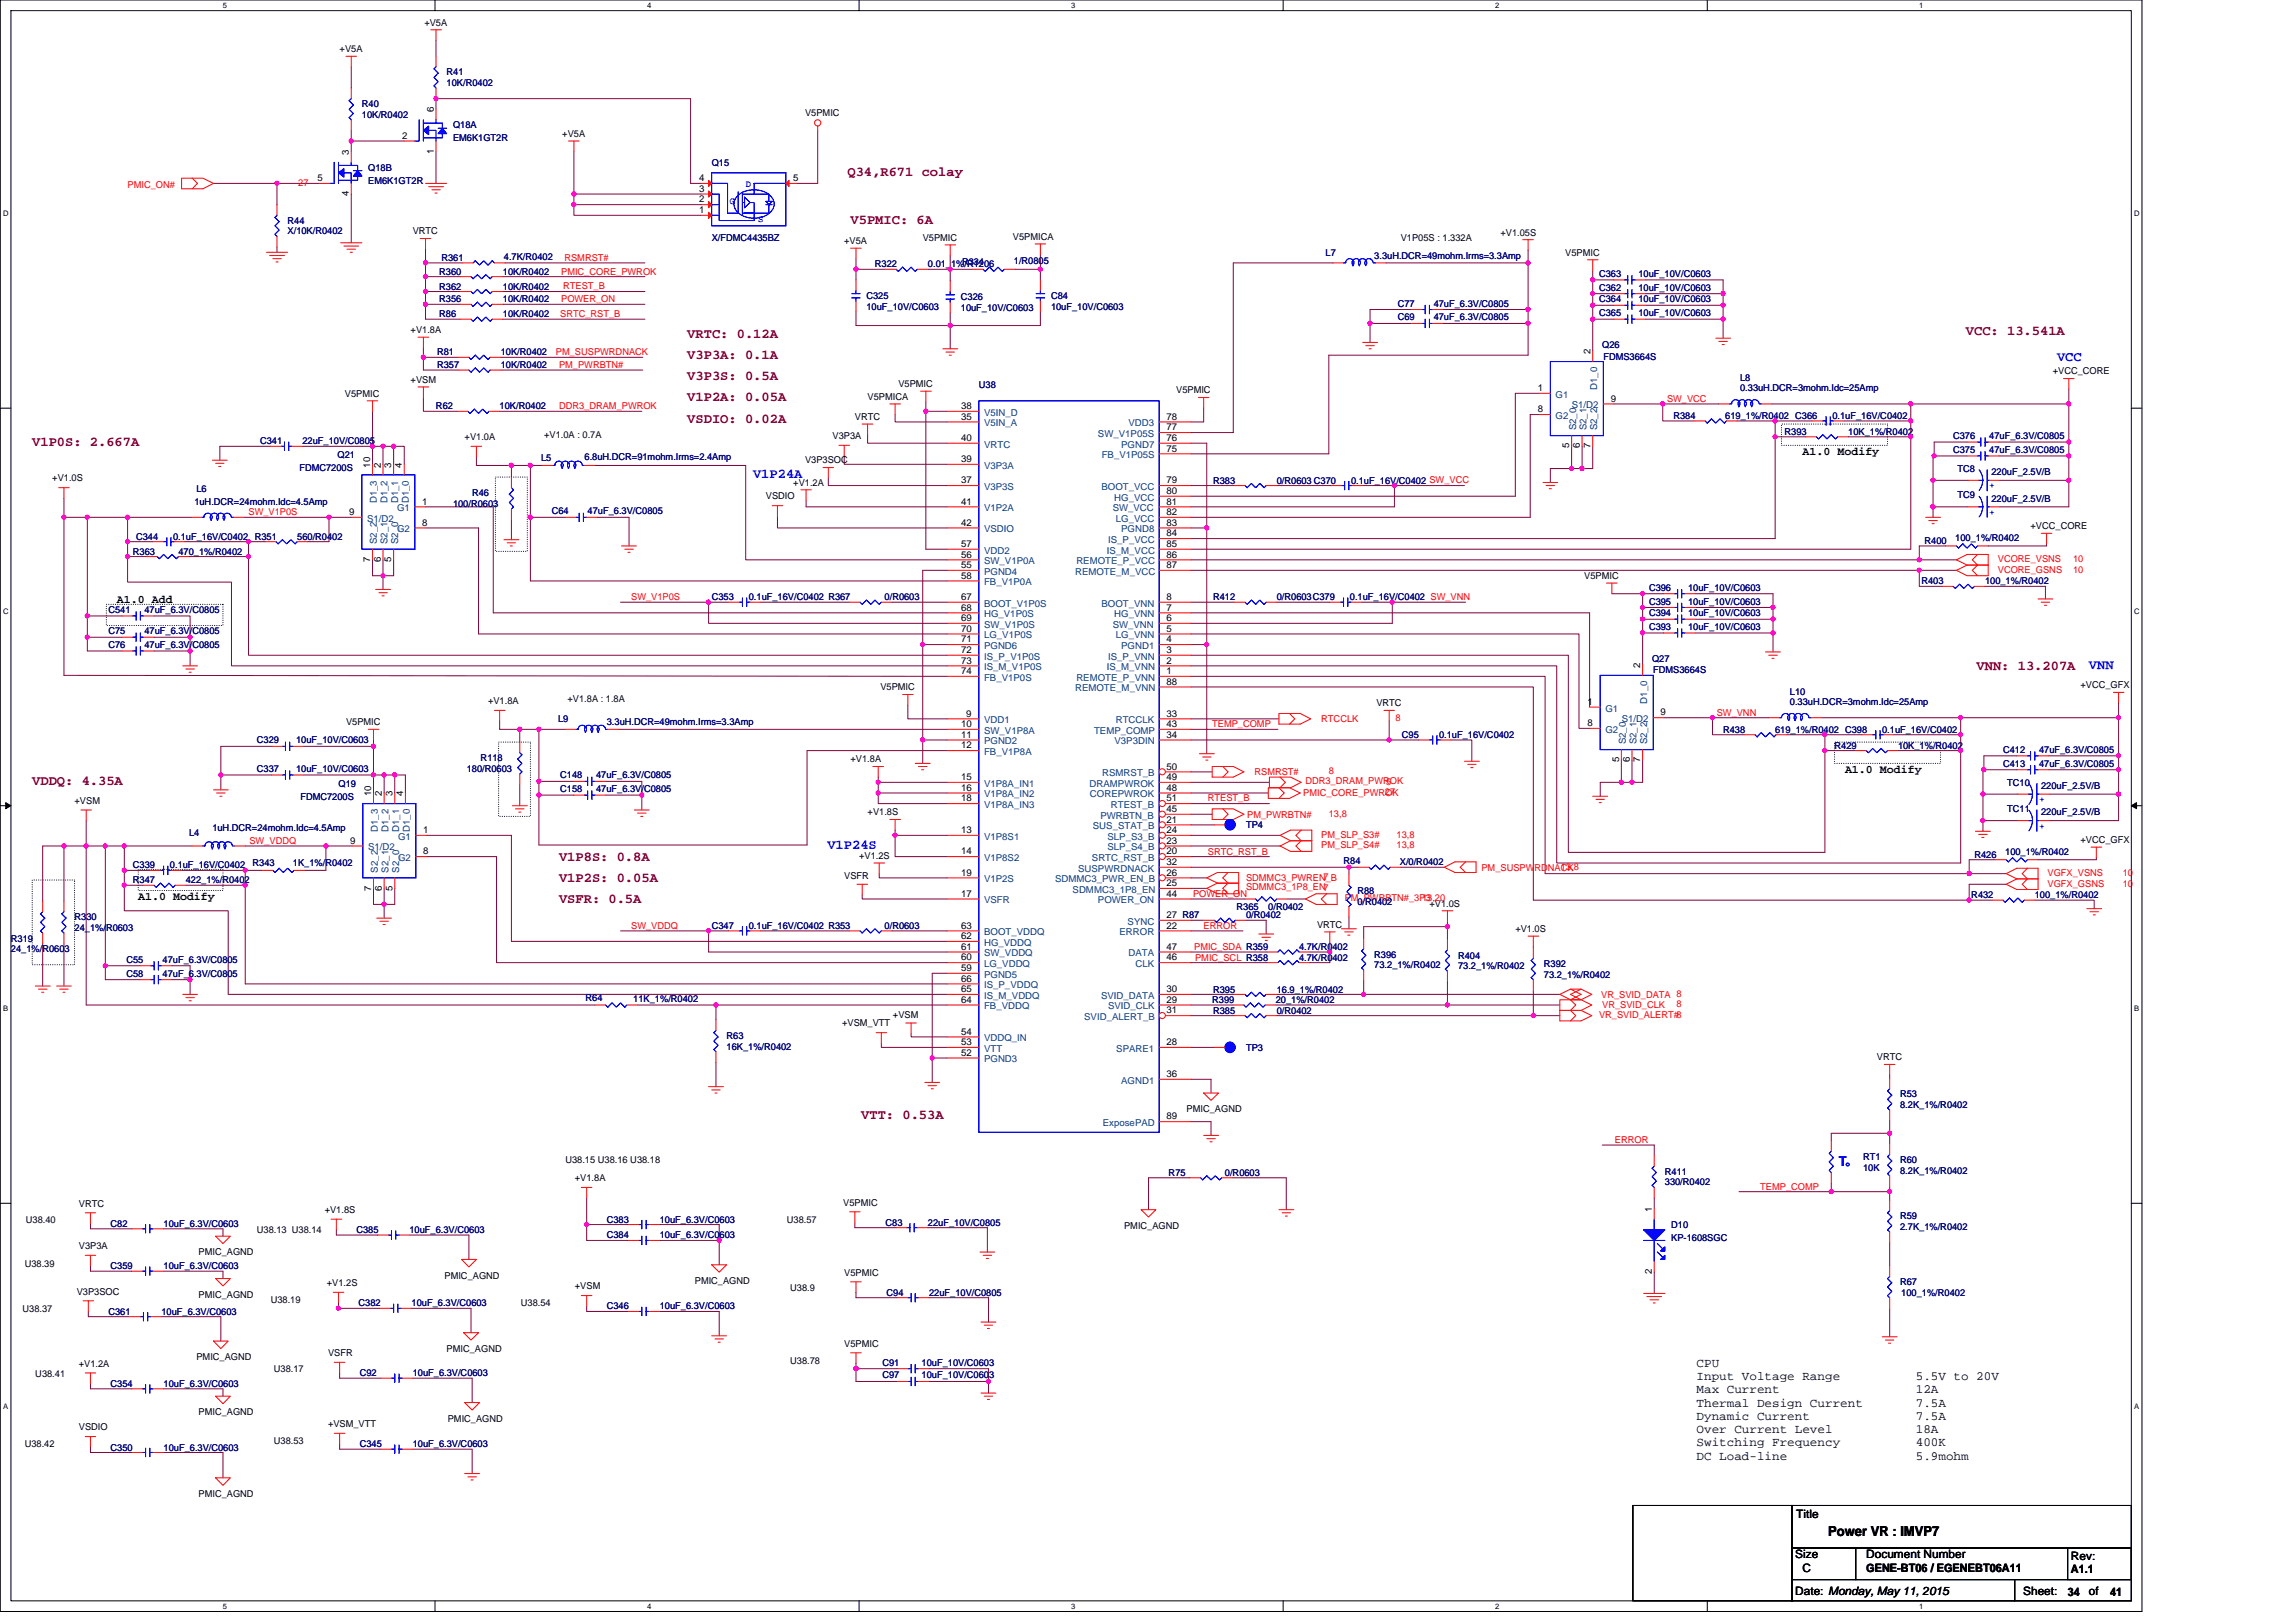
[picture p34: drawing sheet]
<svg xmlns="http://www.w3.org/2000/svg" width="297mm" height="210mm" viewBox="0 0 297 210" stroke-linecap="round" stroke-linejoin="round" font-family="sans-serif">
<defs><g id="words">
<g font-size="1.8" fill="#800000">
<text x="109.6" y="22.7">Q34,R671 colay</text>
<text x="110" y="29">V5PMIC: 6A</text>
<text x="88.9" y="43.7">VRTC: 0.12A</text>
<text x="88.9" y="46.5">V3P3A: 0.1A</text>
<text x="254.3" y="43.3">VCC: 13.541A</text>
<text x="88.9" y="49.2">V3P3S: 0.5A</text>
<text x="88.9" y="51.9">V1P2A: 0.05A</text>
<text x="4.2" y="57.7">V1P0S: 2.667A</text>
<text x="88.9" y="54.7">VSDIO: 0.02A</text>
<text x="255.7" y="86.6">VNN: 13.207A</text>
<text x="4.2" y="101.6">VDDQ: 4.35A</text>
<text x="72.3" y="111.3">V1P8S: 0.8A</text>
<text x="72.3" y="114.1">V1P2S: 0.05A</text>
<text x="72.3" y="116.8">VSFR: 0.5A</text>
<text x="111.4" y="144.8">VTT: 0.53A</text>
</g>
<g font-size="1.8" fill="#00f">
<text x="266.1" y="46.7">VCC</text>
<text x="97.4" y="61.8">V1P24A</text>
<text x="270.3" y="86.5">VNN</text>
<text x="107" y="109.8">V1P24S</text>
<text x="237.9" y="150.9">T</text>
</g>
<text font-size="1.8" x="236.5" y="198.8">Power VR : IMVP7</text>
<g font-size="1.6">
<text x="219.5" y="176.8">CPU</text>
<text x="219.5" y="178.6">Input Voltage Range</text>
<text x="247.9" y="178.6">5.5V to 20V</text>
<text x="219.5" y="180.3">Max Current</text>
<text x="219.5" y="182">Thermal Design Current</text>
<text x="219.5" y="183.7">Dynamic Current</text>
<text x="219.5" y="185.4">Over Current Level</text>
<text x="247.9" y="180.3">12A</text>
<text x="247.9" y="182">7.5A</text>
<text x="247.9" y="183.7">7.5A</text>
<text x="247.9" y="185.4">18A</text>
<text x="219.5" y="187.1">Switching Frequency</text>
<text x="219.5" y="188.8">DC Load-line</text>
<text x="247.9" y="187.1">400K</text>
<text x="247.9" y="188.8">5.9mohm</text>
</g>
<g font-size="1.5">
<text x="233.2" y="58.9">A1.0 Modify</text>
<text x="15.1" y="78.1">A1.0 Add</text>
<text x="238.7" y="100">A1.0 Modify</text>
<text x="17.9" y="116.5">A1.0 Modify</text>
<text x="232.4" y="196.4">Title</text>
<text x="232.3" y="201.6">Size</text>
<text x="233.2" y="203.4">C</text>
<text x="241.4" y="201.6">Document Number</text>
<text x="241.4" y="203.4">GENE-BT06 / EGENEBT06A11</text>
<text x="267.9" y="201.9">Rev:</text>
<text x="267.9" y="203.6">A1.1</text>
<text x="232.3" y="206.4">Date: Monday, May 11, 2015</text>
<text x="261.7" y="206.4">Sheet:</text>
<text x="267.5" y="206.4">34</text>
<text x="270.3" y="206.4">of</text>
<text x="273" y="206.4">41</text>
</g>
<g font-size="1.2">
<text x="54.9" y="3.3">+V5A</text>
<text x="43.9" y="6.8">+V5A</text>
<text x="52" y="17.9">2</text>
<text x="56.1" y="14.5" transform="rotate(-90 56.1 14.5)">6</text>
<text x="72.7" y="17.7">+V5A</text>
<text x="104.2" y="15">V5PMIC</text>
<text x="41.1" y="23.4">5</text>
<text x="45.1" y="20" transform="rotate(-90 45.1 20)">3</text>
<text x="56.1" y="19.9" transform="rotate(-90 56.1 19.9)">1</text>
<text x="90.4" y="23.4">4</text>
<text x="102.6" y="23.4">5</text>
<text x="45.1" y="25.4" transform="rotate(-90 45.1 25.4)">4</text>
<text x="90.4" y="24.8">3</text>
<text x="90.4" y="26.2">2</text>
<text x="90.4" y="27.6">1</text>
<text x="53.4" y="30.3">VRTC</text>
<text x="109.2" y="31.6">+V5A</text>
<text x="119.4" y="31.2">V5PMIC</text>
<text x="131" y="31">V5PMICA</text>
<text x="181.2" y="31.2">V1P05S : 1.332A</text>
<text x="194.1" y="30.5">+V1.05S</text>
<text x="202.5" y="33.1">V5PMIC</text>
<text x="53.1" y="43.1">+V1.8A</text>
<text x="205.8" y="45.8" transform="rotate(-90 205.8 45.8)">2</text>
<text x="44.6" y="51.3">V5PMIC</text>
<text x="53.1" y="49.6">+VSM</text>
<text x="112.2" y="51.7">V5PMICA</text>
<text x="116.2" y="50.1">V5PMIC</text>
<text x="124.3" y="52.9">38</text>
<text x="152.2" y="50.9">V5PMIC</text>
<text x="198.9" y="50.6">1</text>
<text x="198.9" y="53.3">8</text>
<text x="208.4" y="52">9</text>
<text x="265.6" y="48.5">+VCC_CORE</text>
<text x="60.1" y="57">+V1.0A</text>
<text x="70.4" y="56.7">+V1.0A : 0.7A</text>
<text x="104.2" y="60">V3P3SOC</text>
<text x="107.7" y="56.8">V3P3A</text>
<text x="110.6" y="54.3">VRTC</text>
<text x="124.3" y="57">40</text>
<text x="124.3" y="59.8">39</text>
<text x="124.3" y="54.3">35</text>
<text x="150.9" y="58.4">75</text>
<text x="150.9" y="57">76</text>
<text x="150.9" y="55.7">77</text>
<text x="150.9" y="54.3">78</text>
<text x="203" y="58" transform="rotate(-90 203 58)">5</text>
<text x="204.4" y="58" transform="rotate(-90 204.4 58)">6</text>
<text x="205.8" y="58" transform="rotate(-90 205.8 58)">7</text>
<text x="6.8" y="62.3">+V1.0S</text>
<text x="47.9" y="60.5" transform="rotate(-90 47.9 60.5)">10</text>
<text x="49.3" y="60.5" transform="rotate(-90 49.3 60.5)">2</text>
<text x="50.6" y="60.5" transform="rotate(-90 50.6 60.5)">3</text>
<text x="52" y="60.5" transform="rotate(-90 52 60.5)">4</text>
<text x="54.6" y="65.3">1</text>
<text x="99.1" y="64.6">VSDIO</text>
<text x="102.6" y="62.8">+V1.2A</text>
<text x="124.3" y="65.3">41</text>
<text x="124.3" y="62.5">37</text>
<text x="150.9" y="65.3">81</text>
<text x="150.9" y="62.5">79</text>
<text x="150.9" y="63.9">80</text>
<text x="45.2" y="66.6">9</text>
<text x="54.6" y="68">8</text>
<text x="124.3" y="70.8">57</text>
<text x="124.3" y="68">42</text>
<text x="150.9" y="70.8">85</text>
<text x="150.9" y="68">83</text>
<text x="150.9" y="69.4">84</text>
<text x="150.9" y="66.6">82</text>
<text x="262.7" y="68.5">+VCC_CORE</text>
<text x="47.9" y="72.7" transform="rotate(-90 47.9 72.7)">7</text>
<text x="49.3" y="72.7" transform="rotate(-90 49.3 72.7)">6</text>
<text x="50.6" y="72.7" transform="rotate(-90 50.6 72.7)">5</text>
<text x="124.3" y="73.5">55</text>
<text x="124.3" y="77.6">67</text>
<text x="124.3" y="74.9">58</text>
<text x="124.3" y="72.1">56</text>
<text x="150.9" y="73.5">87</text>
<text x="150.9" y="72.1">86</text>
<text x="150.9" y="77.6">8</text>
<text x="205" y="74.9">V5PMIC</text>
<text x="124.3" y="80.3">69</text>
<text x="124.3" y="81.7">70</text>
<text x="124.3" y="83.1">71</text>
<text x="124.3" y="79">68</text>
<text x="150.9" y="80.3">6</text>
<text x="150.9" y="83.1">4</text>
<text x="150.9" y="81.7">5</text>
<text x="150.9" y="79">7</text>
<text x="113.9" y="89.3">V5PMIC</text>
<text x="124.3" y="84.5">72</text>
<text x="124.3" y="85.9">73</text>
<text x="124.3" y="87.2">74</text>
<text x="150.9" y="88.6">88</text>
<text x="150.9" y="87.2">1</text>
<text x="150.9" y="85.9">2</text>
<text x="150.9" y="84.5">3</text>
<text x="212.2" y="86.4" transform="rotate(-90 212.2 86.4)">2</text>
<text x="269.2" y="89">+VCC_GFX</text>
<text x="44.8" y="93.9">V5PMIC</text>
<text x="63.1" y="91.1">+V1.8A</text>
<text x="73.4" y="90.8">+V1.8A : 1.8A</text>
<text x="124.3" y="95.4">11</text>
<text x="124.3" y="94.1">10</text>
<text x="125" y="92.7">9</text>
<text x="150.9" y="95.4">34</text>
<text x="150.9" y="94.1">43</text>
<text x="150.9" y="92.7">33</text>
<text x="178.1" y="91.4">VRTC</text>
<text x="205.4" y="91.2">1</text>
<text x="205.4" y="93.9">8</text>
<text x="214.8" y="92.6">9</text>
<text x="110" y="98.6">+V1.8A</text>
<text x="124.3" y="96.8">12</text>
<text x="124.3" y="100.9">15</text>
<text x="150.9" y="99.6">50</text>
<text x="150.9" y="100.9">49</text>
<text x="209.5" y="98.6" transform="rotate(-90 209.5 98.6)">5</text>
<text x="210.8" y="98.6" transform="rotate(-90 210.8 98.6)">6</text>
<text x="212.2" y="98.6" transform="rotate(-90 212.2 98.6)">7</text>
<text x="9.6" y="104">+VSM</text>
<text x="48" y="103" transform="rotate(-90 48 103)">10</text>
<text x="49.4" y="103" transform="rotate(-90 49.4 103)">2</text>
<text x="50.8" y="103" transform="rotate(-90 50.8 103)">3</text>
<text x="52.2" y="103" transform="rotate(-90 52.2 103)">4</text>
<text x="54.8" y="107.8">1</text>
<text x="112.2" y="105.5">+V1.8S</text>
<text x="124.3" y="103.7">18</text>
<text x="124.3" y="102.3">16</text>
<text x="124.3" y="107.8">13</text>
<text x="150.9" y="105.1">45</text>
<text x="150.9" y="107.8">24</text>
<text x="150.9" y="106.4">21</text>
<text x="150.9" y="102.3">48</text>
<text x="150.9" y="103.7">51</text>
<text x="45.3" y="109.2">9</text>
<text x="54.8" y="110.5">8</text>
<text x="109.2" y="113.7">VSFR</text>
<text x="111.1" y="111.1">+V1.2S</text>
<text x="124.3" y="110.5">14</text>
<text x="124.3" y="113.3">19</text>
<text x="150.9" y="109.2">23</text>
<text x="150.9" y="113.3">26</text>
<text x="150.9" y="111.9">32</text>
<text x="150.9" y="110.5">20</text>
<text x="269.2" y="109.1">+VCC_GFX</text>
<text x="48" y="115.2" transform="rotate(-90 48 115.2)">7</text>
<text x="49.4" y="115.2" transform="rotate(-90 49.4 115.2)">6</text>
<text x="50.8" y="115.2" transform="rotate(-90 50.8 115.2)">5</text>
<text x="124.3" y="116">17</text>
<text x="150.9" y="114.6">25</text>
<text x="150.9" y="116">44</text>
<text x="150.9" y="118.8">27 R87</text>
<text x="184.9" y="117.3">+V1.0S</text>
<text x="124.3" y="121.5">62</text>
<text x="124.3" y="120.1">63</text>
<text x="124.3" y="122.9">61</text>
<text x="124.3" y="124.2">60</text>
<text x="124.3" y="125.6">59</text>
<text x="150.9" y="122.9">47</text>
<text x="150.9" y="120.1">22</text>
<text x="150.9" y="124.2">46</text>
<text x="170.4" y="120">VRTC</text>
<text x="196" y="120.6">+V1.0S</text>
<text x="115.5" y="131.7">+VSM</text>
<text x="124.3" y="127">66</text>
<text x="124.3" y="128.4">65</text>
<text x="124.3" y="129.7">64</text>
<text x="150.9" y="128.4">30</text>
<text x="150.9" y="131.1">31</text>
<text x="150.9" y="129.7">29</text>
<text x="108.9" y="132.8">+VSM_VTT</text>
<text x="124.3" y="133.9">54</text>
<text x="124.3" y="135.2">53</text>
<text x="124.3" y="136.6">52</text>
<text x="150.9" y="135.2">28</text>
<text x="242.8" y="137.2">VRTC</text>
<text x="150.9" y="139.3">36</text>
<text x="153.5" y="143.9">PMIC_AGND</text>
<text x="150.9" y="144.8">89</text>
<text x="73.1" y="150.5">U38.15 U38.16 U38.18</text>
<text x="74.4" y="152.8">+V1.8A</text>
<text x="109.1" y="156">V5PMIC</text>
<text x="3.3" y="158.2">U38.40</text>
<text x="10.2" y="156.1">VRTC</text>
<text x="10.2" y="161.6">V3P3A</text>
<text x="33.2" y="159.6">U38.13 U38.14</text>
<text x="42" y="156.9">+V1.8S</text>
<text x="101.8" y="158.2">U38.57</text>
<text x="145.4" y="159">PMIC_AGND</text>
<text x="213.7" y="156.8" transform="rotate(-90 213.7 156.8)">1</text>
<text x="3.2" y="163.9">U38.39</text>
<text x="9.9" y="167.5">V3P3SOC</text>
<text x="25.7" y="162.4">PMIC_AGND</text>
<text x="25.7" y="167.9">PMIC_AGND</text>
<text x="42.3" y="166.4">+V1.2S</text>
<text x="57.5" y="165.4">PMIC_AGND</text>
<text x="74.4" y="166.8">+VSM</text>
<text x="89.9" y="166.1">PMIC_AGND</text>
<text x="102.2" y="167.1">U38.9</text>
<text x="109.2" y="165">V5PMIC</text>
<text x="213.7" y="164.9" transform="rotate(-90 213.7 164.9)">2</text>
<text x="2.9" y="169.7">U38.37</text>
<text x="35" y="168.6">U38.19</text>
<text x="67.4" y="169">U38.54</text>
<text x="4.6" y="178.2">U38.41</text>
<text x="10.2" y="176.8">+V1.2A</text>
<text x="25.4" y="176">PMIC_AGND</text>
<text x="35.4" y="177.5">U38.17</text>
<text x="42.4" y="175.5">VSFR</text>
<text x="57.8" y="174.9">PMIC_AGND</text>
<text x="102.2" y="176.4">U38.78</text>
<text x="109.2" y="174.2">V5PMIC</text>
<text x="10.2" y="185.1">VSDIO</text>
<text x="25.7" y="183.1">PMIC_AGND</text>
<text x="42.4" y="184.6">+VSM_VTT</text>
<text x="57.9" y="184">PMIC_AGND</text>
<text x="3.2" y="187.3">U38.42</text>
<text x="35.4" y="186.8">U38.53</text>
<text x="25.7" y="193.7">PMIC_AGND</text>
</g>
<g font-size="1.2" fill="#000080">
<text x="57.8" y="9.8">R41</text>
<text x="57.8" y="11.1">10K/R0402</text>
<text x="46.8" y="13.9">R40</text>
<text x="46.8" y="15.3">10K/R0402</text>
<text x="58.6" y="16.6">Q18A</text>
<text x="47.6" y="22.1">Q18B</text>
<text x="47.6" y="23.7">EM6K1GT2R</text>
<text x="58.6" y="18.3">EM6K1GT2R</text>
<text x="92.1" y="21.4">Q15</text>
<text x="37.2" y="29">R44</text>
<text x="37.2" y="30.3">X/10K/R0402</text>
<text x="56.8" y="35.6">R360</text>
<text x="57.1" y="33.8">R361</text>
<text x="65.1" y="35.6">10K/R0402</text>
<text x="65.2" y="33.6">4.7K/R0402</text>
<text x="92.1" y="31.2">X/FDMC4435BZ</text>
<text x="113.2" y="34.6">R322</text>
<text x="120.1" y="34.6">0.01_1%/R1206</text>
<text x="124.5" y="34.3">R334</text>
<text x="131.2" y="34.2">1/R0805</text>
<text x="171.5" y="33.1">L7</text>
<text x="177.8" y="33.5">3.3uH.DCR=49mohm.Irms=3.3Amp</text>
<text x="206.9" y="35.8">C363</text>
<text x="212" y="35.8">10uF_10V/C0603</text>
<text x="56.8" y="41">R86</text>
<text x="56.8" y="37.5">R362</text>
<text x="56.8" y="39.1">R356</text>
<text x="65.1" y="37.5">10K/R0402</text>
<text x="65.1" y="39.1">10K/R0402</text>
<text x="65.1" y="41">10K/R0402</text>
<text x="112.1" y="38.7">C325</text>
<text x="112.1" y="40.1">10uF_10V/C0603</text>
<text x="124.3" y="38.8">C326</text>
<text x="124.3" y="40.2">10uF_10V/C0603</text>
<text x="136" y="38.7">C84</text>
<text x="136" y="40.1">10uF_10V/C0603</text>
<text x="180.8" y="41.4">C69</text>
<text x="180.8" y="39.7">C77</text>
<text x="185.5" y="41.4">47uF_6.3V/C0805</text>
<text x="185.5" y="39.7">47uF_6.3V/C0805</text>
<text x="206.9" y="37.6">C362</text>
<text x="206.9" y="40.9">C365</text>
<text x="206.9" y="39.1">C364</text>
<text x="212" y="37.6">10uF_10V/C0603</text>
<text x="212" y="40.9">10uF_10V/C0603</text>
<text x="212" y="39.1">10uF_10V/C0603</text>
<text x="56.6" y="47.6">R357</text>
<text x="56.6" y="46">R81</text>
<text x="64.8" y="47.6">10K/R0402</text>
<text x="64.8" y="46">10K/R0402</text>
<text x="207.3" y="45">Q26</text>
<text x="207.4" y="46.5">FDMS3664S</text>
<text x="56.4" y="53">R62</text>
<text x="64.6" y="53">10K/R0402</text>
<text x="126.6" y="50.2">U38</text>
<text x="225.1" y="49.3">L8</text>
<text x="225.1" y="50.6">0.33uH.DCR=3mohm.Idc=25Amp</text>
<text x="33.7" y="57.5">C341</text>
<text x="39.1" y="57.5">22uF_10V/C0805</text>
<text x="43.7" y="59.3">Q21</text>
<text x="70" y="59.7">L5</text>
<text x="75.6" y="59.6">6.8uH.DCR=91mohm.Irms=2.4Amp</text>
<text x="216.5" y="54.2">R384</text>
<text x="223.2" y="54.2">619_1%/R0402 C366</text>
<text x="230.9" y="56.3">R393</text>
<text x="237.1" y="54.2">0.1uF_16V/C0402</text>
<text x="239.1" y="56.3">10K_1%/R0402</text>
<text x="252.7" y="58.6">C375</text>
<text x="252.7" y="56.8">C376</text>
<text x="257.4" y="58.6">47uF_6.3V/C0805</text>
<text x="257.4" y="56.8">47uF_6.3V/C0805</text>
<text x="25.1" y="65.3">1uH.DCR=24mohm.Idc=4.5Amp</text>
<text x="25.4" y="63.7">L6</text>
<text x="38.7" y="60.9">FDMC7200S</text>
<text x="58.6" y="65.6">100/R0603</text>
<text x="61.1" y="64.2">R46</text>
<text x="156.9" y="62.6">R383</text>
<text x="165.2" y="62.6">0/R0603 C370</text>
<text x="174.8" y="62.6">0.1uF_16V/C0402 SW_VCC</text>
<text x="253.2" y="64.5">TC9</text>
<text x="253.2" y="61.1">TC8</text>
<text x="257.6" y="64.9">220uF_2.5V/B</text>
<text x="257.6" y="61.5">220uF_2.5V/B</text>
<text x="17.2" y="71.8">R363</text>
<text x="17.6" y="69.8">C344</text>
<text x="22.4" y="69.8">0.1uF_16V/C0402 R351</text>
<text x="23.1" y="71.8">470_1%/R0402</text>
<text x="38.5" y="69.8">560/R0402</text>
<text x="71.4" y="66.5">C64</text>
<text x="76" y="66.5">47uF_6.3V/C0805</text>
<text x="249" y="70.4">R400</text>
<text x="253" y="70">100_1%/R0402</text>
<text x="92.1" y="77.7">C353</text>
<text x="96.9" y="77.7">0.1uF_16V/C0402 R367</text>
<text x="114.4" y="77.7">0/R0603</text>
<text x="156.9" y="77.7">R412</text>
<text x="165.2" y="77.7">0/R0603C379</text>
<text x="174.6" y="77.7">0.1uF_16V/C0402 SW_VNN</text>
<text x="213.3" y="76.4">C396</text>
<text x="218.4" y="76.4">10uF_10V/C0603</text>
<text x="248.6" y="75.6">R403</text>
<text x="256.8" y="75.6">100_1%/R0402</text>
<text x="14" y="82">C75</text>
<text x="14" y="79.3">C541</text>
<text x="14" y="83.8">C76</text>
<text x="18.7" y="79.3">47uF_6.3V/C0805</text>
<text x="18.7" y="82">47uF_6.3V/C0805</text>
<text x="18.7" y="83.8">47uF_6.3V/C0805</text>
<text x="213.3" y="78.2">C395</text>
<text x="213.3" y="81.5">C393</text>
<text x="213.3" y="79.7">C394</text>
<text x="218.4" y="78.2">10uF_10V/C0603</text>
<text x="218.4" y="81.5">10uF_10V/C0603</text>
<text x="218.4" y="79.7">10uF_10V/C0603</text>
<text x="213.7" y="85.6">Q27</text>
<text x="213.9" y="87.1">FDMS3664S</text>
<text x="231.6" y="89.9">L10</text>
<text x="72.2" y="93.4">L9</text>
<text x="78.5" y="93.9">3.3uH.DCR=49mohm.Irms=3.3Amp</text>
<text x="181.4" y="95.5">C95</text>
<text x="186.2" y="95.5">0.1uF_16V/C0402</text>
<text x="222.9" y="94.8">R438</text>
<text x="229.7" y="94.8">619_1%/R0402 C398</text>
<text x="231.6" y="91.2">0.33uH.DCR=3mohm.Idc=25Amp</text>
<text x="243.5" y="94.8">0.1uF_16V/C0402</text>
<text x="33.2" y="99.9">C337</text>
<text x="33.2" y="96.2">C329</text>
<text x="38.3" y="99.9">10uF_10V/C0603</text>
<text x="38.3" y="96.2">10uF_10V/C0603</text>
<text x="43.8" y="101.8">Q19</text>
<text x="60.4" y="99.9">180/R0603</text>
<text x="62.2" y="98.5">R118</text>
<text x="72.5" y="100.7">C148</text>
<text x="77.1" y="100.7">47uF_6.3V/C0805</text>
<text x="237.3" y="96.9">R429</text>
<text x="245.6" y="96.9">10K_1%/R0402</text>
<text x="259.1" y="97.4">C412</text>
<text x="259.1" y="99.2">C413</text>
<text x="259.7" y="101.7">TC10</text>
<text x="263.8" y="97.4">47uF_6.3V/C0805</text>
<text x="263.8" y="99.2">47uF_6.3V/C0805</text>
<text x="27.5" y="107.6">1uH.DCR=24mohm.Idc=4.5Amp</text>
<text x="38.9" y="103.4">FDMC7200S</text>
<text x="72.5" y="102.5">C158</text>
<text x="77.1" y="102.5">47uF_6.3V/C0805</text>
<text x="161.2" y="107.1">TP4</text>
<text x="259.7" y="105.1">TC11</text>
<text x="264.1" y="105.5">220uF_2.5V/B</text>
<text x="264.1" y="102.1">220uF_2.5V/B</text>
<text x="17.2" y="112.4">C339</text>
<text x="22" y="112.4">0.1uF_16V/C0402</text>
<text x="24.5" y="108.1">L4</text>
<text x="32.7" y="112.1">R343</text>
<text x="37.9" y="112.1">1K_1%/R0402</text>
<text x="173.8" y="111.8">R84</text>
<text x="181.1" y="112">X/0/R0402</text>
<text x="255.4" y="111">R426</text>
<text x="259.4" y="110.6">100_1%/R0402</text>
<text x="9.6" y="119.1">R330</text>
<text x="17.2" y="114.3">R347</text>
<text x="24" y="114.3">422_1%/R0402</text>
<text x="160" y="117.7">R365</text>
<text x="161.2" y="118.8">0/R0402</text>
<text x="164.1" y="117.7">0/R0402</text>
<text x="175.6" y="115.7">R88</text>
<text x="175.6" y="117">0/R0402</text>
<text x="255" y="116.2">R432</text>
<text x="263.2" y="116.2">100_1%/R0402</text>
<text x="1.4" y="121.8">R319</text>
<text x="1.4" y="123.2">24_1%/R0603</text>
<text x="9.6" y="120.5">24_1%/R0603</text>
<text x="16.4" y="124.6">C55</text>
<text x="21" y="124.6">47uF_6.3V/C0805</text>
<text x="92.1" y="120.2">C347</text>
<text x="96.9" y="120.2">0.1uF_16V/C0402 R353</text>
<text x="114.4" y="120.2">0/R0603</text>
<text x="168.1" y="122.9">4.7K/R0402</text>
<text x="168.1" y="124.3">4.7K/R0402</text>
<text x="177.8" y="123.9">R396</text>
<text x="177.8" y="125.3">73.2_1%/R0402</text>
<text x="188.6" y="124">R404</text>
<text x="188.6" y="125.4">73.2_1%/R0402</text>
<text x="199.7" y="125.1">R392</text>
<text x="16.4" y="126.3">C58</text>
<text x="21" y="126.3">47uF_6.3V/C0805</text>
<text x="75.8" y="129.5">R64</text>
<text x="81.9" y="129.6">11K_1%/R0402</text>
<text x="156.8" y="129.8">R399</text>
<text x="156.9" y="131.1">R385</text>
<text x="156.9" y="128.4">R395</text>
<text x="165.1" y="129.8">20_1%/R0402</text>
<text x="165.2" y="131.1">0/R0402</text>
<text x="165.2" y="128.4">16.9_1%/R0402</text>
<text x="199.7" y="126.5">73.2_1%/R0402</text>
<text x="94" y="134.5">R63</text>
<text x="94" y="135.8">16K_1%/R0402</text>
<text x="161.2" y="136">TP3</text>
<text x="245.8" y="142">R53</text>
<text x="245.8" y="143.4">8.2K_1%/R0402</text>
<text x="151.2" y="152.1">R75</text>
<text x="158.5" y="152.1">0/R0603</text>
<text x="215.4" y="152">R411</text>
<text x="215.4" y="153.4">330/R0402</text>
<text x="241" y="150.1">RT1</text>
<text x="241" y="151.4">10K</text>
<text x="245.8" y="150.5">R60</text>
<text x="245.8" y="151.9">8.2K_1%/R0402</text>
<text x="14.3" y="158.7">C82</text>
<text x="21.2" y="158.7">10uF_6.3V/C0603</text>
<text x="46.1" y="159.6">C385</text>
<text x="53" y="159.6">10uF_6.3V/C0603</text>
<text x="78.5" y="158.2">C383</text>
<text x="78.5" y="160.2">C384</text>
<text x="85.4" y="158.2">10uF_6.3V/C0603</text>
<text x="85.4" y="160.2">10uF_6.3V/C0603</text>
<text x="114.6" y="158.6">C83</text>
<text x="120.1" y="158.6">22uF_10V/C0805</text>
<text x="216.2" y="158.9">D10</text>
<text x="216.2" y="160.5">KP-1608SGC</text>
<text x="245.8" y="157.8">R59</text>
<text x="245.8" y="159.1">2.7K_1%/R0402</text>
<text x="14.3" y="164.2">C359</text>
<text x="21.2" y="164.2">10uF_6.3V/C0603</text>
<text x="114.7" y="167.6">C94</text>
<text x="120.2" y="167.6">22uF_10V/C0805</text>
<text x="245.8" y="166.3">R67</text>
<text x="246" y="167.6">100_1%/R0402</text>
<text x="14" y="170.1">C361</text>
<text x="20.9" y="170.1">10uF_6.3V/C0603</text>
<text x="46.4" y="169">C382</text>
<text x="53.3" y="169">10uF_6.3V/C0603</text>
<text x="78.5" y="169.4">C346</text>
<text x="85.4" y="169.4">10uF_6.3V/C0603</text>
<text x="14.3" y="179.4">C354</text>
<text x="21.2" y="179.4">10uF_6.3V/C0603</text>
<text x="46.5" y="178.1">C92</text>
<text x="53.4" y="178.1">10uF_6.3V/C0603</text>
<text x="114.2" y="176.7">C91</text>
<text x="114.2" y="178.3">C97</text>
<text x="119.2" y="176.7">10uF_10V/C0603</text>
<text x="119.2" y="178.3">10uF_10V/C0603</text>
<text x="14.3" y="187.7">C350</text>
<text x="21.2" y="187.7">10uF_6.3V/C0603</text>
<text x="46.5" y="187.3">C345</text>
<text x="53.4" y="187.3">10uF_6.3V/C0603</text>
</g>
<g font-size="1.2" fill="#f00">
<text x="16.5" y="24.3">PMIC_ON#</text>
<text x="38.6" y="24">27</text>
<text x="72.6" y="35.5">PMIC_CORE_PWROK</text>
<text x="73" y="33.7">RSMRST#</text>
<text x="72.5" y="41">SRTC_RST_B</text>
<text x="72.6" y="39.1">POWER_ON</text>
<text x="72.9" y="37.4">RTEST_B</text>
<text x="71.9" y="46">PM_SUSPWRDNACK</text>
<text x="72.3" y="47.6">PM_PWRBTN#</text>
<text x="72.3" y="52.9">DDR3_DRAM_PWROK</text>
<text x="215.7" y="52">SW_VCC</text>
<text x="32.1" y="66.7">SW_V1P0S</text>
<text x="81.7" y="77.6">SW_V1P0S</text>
<text x="258.5" y="72.7">VCORE_VSNS</text>
<text x="258.5" y="74.1">VCORE_GSNS</text>
<text x="268.2" y="72.7">10</text>
<text x="268.2" y="74.1">10</text>
<text x="156.8" y="94.1">TEMP_COMP</text>
<text x="170.9" y="93.4">RTCCLK</text>
<text x="180.5" y="93.3">8</text>
<text x="222.1" y="92.6">SW_VNN</text>
<text x="162.3" y="100.3">RSMRST#</text>
<text x="168.9" y="101.4">DDR3_DRAM_PWROK</text>
<text x="171.9" y="100.2">8</text>
<text x="179.3" y="101.5">5</text>
<text x="156.3" y="103.7">RTEST_B</text>
<text x="161.4" y="105.8">PM_PWRBTN#</text>
<text x="168.6" y="103">PMIC_CORE_PWROK</text>
<text x="171.9" y="105.6">13,8</text>
<text x="179.2" y="102.9">27</text>
<text x="32.3" y="109.2">SW_VDDQ</text>
<text x="156.3" y="110.6">SRTC_RST_B</text>
<text x="170.9" y="108.4">PM_SLP_S3#</text>
<text x="170.9" y="109.7">PM_SLP_S4#</text>
<text x="171.2" y="113.9">7</text>
<text x="180.7" y="108.4">13,8</text>
<text x="180.7" y="109.7">13,8</text>
<text x="191.7" y="112.6">PM_SUSPWRDNACK</text>
<text x="201.9" y="112.5">13,8</text>
<text x="264.9" y="113.3">VGFX_VSNS</text>
<text x="274.6" y="113.3">10</text>
<text x="154.3" y="116">POWER_ON</text>
<text x="161.2" y="114">SDMMC3_PWREN_B</text>
<text x="161.2" y="115.1">SDMMC3_1P8_EN7</text>
<text x="174" y="116.6">PM_PWRBTN#_3P3</text>
<text x="184" y="116.6">13,20</text>
<text x="264.9" y="114.7">VGFX_GSNS</text>
<text x="274.6" y="114.7">10</text>
<text x="81.7" y="120.2">SW_VDDQ</text>
<text x="154.5" y="122.9">PMIC_SDA R359</text>
<text x="154.6" y="124.3">PMIC_SCL R358</text>
<text x="155.7" y="120.2">ERROR</text>
<text x="206.9" y="131.7">VR_SVID_ALERT#8</text>
<text x="207.2" y="129.1">VR_SVID_DATA 8</text>
<text x="207.3" y="130.5">VR_SVID_CLK</text>
<text x="216.9" y="130.3">8</text>
<text x="208.9" y="147.9">ERROR</text>
<text x="227.7" y="153.9">TEMP_COMP</text>
</g>
<g font-size="1.2" fill="#00f">
<text x="94.4" y="26.4">G</text>
<text x="96.5" y="24.2">D</text>
<text x="98.1" y="28.7">S</text>
<text x="257.4" y="62.5" transform="rotate(90 257.4 62.5)">+</text>
<text x="257.4" y="66" transform="rotate(90 257.4 66)">+</text>
<text x="263.8" y="103.1" transform="rotate(90 263.8 103.1)">+</text>
<text x="263.8" y="106.6" transform="rotate(90 263.8 106.6)">+</text>
</g>
<g font-size="1.2" fill="#004080">
<text x="127.3" y="53.8">V5IN_D</text>
<text x="201.2" y="51.5">G1</text>
<text x="203.3" y="52.8">S1/D2</text>
<text x="206.6" y="50.5" transform="rotate(-90 206.6 50.5)">D1_0</text>
<text x="127.3" y="57.9">VRTC</text>
<text x="127.3" y="55.2">V5IN_A</text>
<text x="142" y="56.5">SW_V1P05S</text>
<text x="142.5" y="59.3">FB_V1P05S</text>
<text x="145.1" y="57.9">PGND7</text>
<text x="146" y="55.2">VDD3</text>
<text x="201.2" y="54.2">G2</text>
<text x="203.9" y="55.7" transform="rotate(-90 203.9 55.7)">S2_0</text>
<text x="205.2" y="55.7" transform="rotate(-90 205.2 55.7)">S2_1</text>
<text x="206.6" y="55.7" transform="rotate(-90 206.6 55.7)">S2_2</text>
<text x="48.8" y="65.1" transform="rotate(-90 48.8 65.1)">D1_3</text>
<text x="50.1" y="65.1" transform="rotate(-90 50.1 65.1)">D1_2</text>
<text x="51.5" y="65.1" transform="rotate(-90 51.5 65.1)">D1_1</text>
<text x="52.9" y="65.1" transform="rotate(-90 52.9 65.1)">D1_0</text>
<text x="127.3" y="60.6">V3P3A</text>
<text x="127.3" y="63.4">V3P3S</text>
<text x="142.5" y="63.4">BOOT_VCC</text>
<text x="144.2" y="64.8">HG_VCC</text>
<text x="47.5" y="67.5">S1/D2</text>
<text x="48.8" y="70.4" transform="rotate(-90 48.8 70.4)">S2_2</text>
<text x="50.1" y="70.4" transform="rotate(-90 50.1 70.4)">S2_1</text>
<text x="51.4" y="66.1">G1</text>
<text x="51.4" y="68.9">G2</text>
<text x="51.5" y="70.4" transform="rotate(-90 51.5 70.4)">S2_0</text>
<text x="127.3" y="71.6">VDD2</text>
<text x="127.3" y="68.9">VSDIO</text>
<text x="127.3" y="66.1">V1P2A</text>
<text x="143.2" y="71.6">IS_M_VCC</text>
<text x="143.4" y="70.3">IS_P_VCC</text>
<text x="144" y="66.1">SW_VCC</text>
<text x="144.4" y="67.5">LG_VCC</text>
<text x="145.1" y="68.9">PGND8</text>
<text x="127.3" y="74.4">PGND4</text>
<text x="127.3" y="75.7">FB_V1P0A</text>
<text x="127.3" y="73">SW_V1P0A</text>
<text x="139.1" y="74.4">REMOTE_M_VCC</text>
<text x="139.3" y="73">REMOTE_P_VCC</text>
<text x="127.3" y="81.2">SW_V1P0S</text>
<text x="127.3" y="82.6">LG_V1P0S</text>
<text x="127.3" y="84">PGND6</text>
<text x="127.3" y="79.9">HG_V1P0S</text>
<text x="127.3" y="78.5">BOOT_V1P0S</text>
<text x="142.5" y="78.5">BOOT_VNN</text>
<text x="144" y="81.2">SW_VNN</text>
<text x="144.2" y="79.9">HG_VNN</text>
<text x="144.4" y="82.6">LG_VNN</text>
<text x="145.1" y="84">PGND1</text>
<text x="127.3" y="85.3">IS_P_V1P0S</text>
<text x="127.3" y="86.7">IS_M_V1P0S</text>
<text x="127.3" y="88.1">FB_V1P0S</text>
<text x="139.1" y="89.5">REMOTE_M_VNN</text>
<text x="139.3" y="88.1">REMOTE_P_VNN</text>
<text x="143.2" y="86.7">IS_M_VNN</text>
<text x="143.4" y="85.3">IS_P_VNN</text>
<text x="127.3" y="93.6">VDD1</text>
<text x="127.3" y="94.9">SW_V1P8A</text>
<text x="141.5" y="94.9">TEMP_COMP</text>
<text x="144.4" y="93.6">RTCCLK</text>
<text x="207.7" y="92.1">G1</text>
<text x="207.7" y="94.8">G2</text>
<text x="209.8" y="93.4">S1/D2</text>
<text x="213.1" y="91.1" transform="rotate(-90 213.1 91.1)">D1_0</text>
<text x="127.3" y="96.3">PGND2</text>
<text x="127.3" y="97.7">FB_V1P8A</text>
<text x="127.3" y="101.8">V1P8A_IN1</text>
<text x="141" y="101.8">DRAMPWROK</text>
<text x="142.6" y="100.4">RSMRST_B</text>
<text x="144.2" y="96.3">V3P3DIN</text>
<text x="210.3" y="96.3" transform="rotate(-90 210.3 96.3)">S2_0</text>
<text x="211.7" y="96.3" transform="rotate(-90 211.7 96.3)">S2_1</text>
<text x="213.1" y="96.3" transform="rotate(-90 213.1 96.3)">S2_2</text>
<text x="48.9" y="107.7" transform="rotate(-90 48.9 107.7)">D1_3</text>
<text x="50.3" y="107.7" transform="rotate(-90 50.3 107.7)">D1_2</text>
<text x="51.6" y="107.7" transform="rotate(-90 51.6 107.7)">D1_1</text>
<text x="53" y="107.7" transform="rotate(-90 53 107.7)">D1_0</text>
<text x="127.3" y="104.5">V1P8A_IN3</text>
<text x="127.3" y="103.2">V1P8A_IN2</text>
<text x="141" y="103.2">COREPWROK</text>
<text x="141.4" y="107.3">SUS_STAT_B</text>
<text x="142.4" y="105.9">PWRBTN_B</text>
<text x="143.7" y="104.5">RTEST_B</text>
<text x="47.6" y="110">S1/D2</text>
<text x="48.9" y="112.9" transform="rotate(-90 48.9 112.9)">S2_2</text>
<text x="50.3" y="112.9" transform="rotate(-90 50.3 112.9)">S2_1</text>
<text x="51.5" y="108.6">G1</text>
<text x="51.5" y="111.4">G2</text>
<text x="51.6" y="112.9" transform="rotate(-90 51.6 112.9)">S2_0</text>
<text x="127.3" y="108.6">V1P8S1</text>
<text x="127.3" y="111.4">V1P8S2</text>
<text x="139.5" y="112.8">SUSPWRDNACK</text>
<text x="141.3" y="111.4">SRTC_RST_B</text>
<text x="143.3" y="108.6">SLP_S3_B</text>
<text x="143.3" y="110">SLP_S4_B</text>
<text x="127.3" y="116.9">VSFR</text>
<text x="127.3" y="114.2">V1P2S</text>
<text x="136.5" y="114.2">SDMMC3_PWR_EN_B</text>
<text x="138.8" y="115.5">SDMMC3_1P8_EN</text>
<text x="142" y="116.9">POWER_ON</text>
<text x="145.9" y="119.6">SYNC</text>
<text x="127.3" y="122.4">HG_VDDQ</text>
<text x="127.3" y="121">BOOT_VDDQ</text>
<text x="127.3" y="123.7">SW_VDDQ</text>
<text x="127.3" y="125.1">LG_VDDQ</text>
<text x="144.8" y="121">ERROR</text>
<text x="146" y="123.7">DATA</text>
<text x="146.9" y="125.1">CLK</text>
<text x="127.3" y="126.5">PGND5</text>
<text x="127.3" y="127.9">IS_P_VDDQ</text>
<text x="127.3" y="129.2">IS_M_VDDQ</text>
<text x="127.3" y="130.6">FB_VDDQ</text>
<text x="140.3" y="132">SVID_ALERT_B</text>
<text x="142.4" y="129.2">SVID_DATA</text>
<text x="143.4" y="130.6">SVID_CLK</text>
<text x="127.3" y="134.7">VDDQ_IN</text>
<text x="127.3" y="136.1">VTT</text>
<text x="127.3" y="137.5">PGND3</text>
<text x="144.4" y="136.1">SPARE1</text>
<text x="145.1" y="140.2">AGND1</text>
<text x="142.7" y="145.7">ExposePAD</text>
</g>
<g font-size="1">
<text x="28.8" y="1">5</text>
<text x="83.7" y="1">4</text>
<text x="138.6" y="1">3</text>
<text x="193.4" y="1">2</text>
<text x="248.3" y="1">1</text>
<text x=".4" y="28">D</text>
<text x="276.1" y="28">D</text>
<text x=".4" y="79.4">C</text>
<text x="276.1" y="79.4">C</text>
<text x=".4" y="130.9">B</text>
<text x="276.1" y="130.9">B</text>
<text x=".4" y="182.3">A</text>
<text x="276.1" y="182.3">A</text>
<text x="28.8" y="208.2">5</text>
<text x="83.7" y="208.2">4</text>
<text x="138.6" y="208.2">3</text>
<text x="193.4" y="208.2">2</text>
<text x="248.3" y="208.2">1</text>
</g>
</g></defs>
<path d="M0 0h277.1v208.5h-277.1zM1.4 1.4h274.3v205.7h-274.3z" fill="none" stroke="#000" stroke-width=".13"/>
<g fill="#fff">
<path d="M28.8 .1h.6v1.1h-.6z"/>
<path d="M28.8 207.3h.6v1.1h-.6z"/>
</g>
<path d="M56.3 0v1.4M56.3 207.1v1.4" fill="none" stroke="#000" stroke-width=".13"/>
<g fill="#fff">
<path d="M83.7 .1h.6v1.1h-.6z"/>
<path d="M83.7 207.3h.6v1.1h-.6z"/>
</g>
<path d="M111.1 0v1.4M111.1 207.1v1.4" fill="none" stroke="#000" stroke-width=".13"/>
<g fill="#fff">
<path d="M138.6 .1h.5v1.1h-.5z"/>
<path d="M138.6 207.3h.5v1.1h-.5z"/>
</g>
<path d="M166 0v1.4M166 207.1v1.4" fill="none" stroke="#000" stroke-width=".13"/>
<g fill="#fff">
<path d="M193.4 .1h.6v1.1h-.6z"/>
<path d="M193.4 207.3h.6v1.1h-.6z"/>
</g>
<path d="M220.9 0v1.4M220.9 207.1v1.4" fill="none" stroke="#000" stroke-width=".13"/>
<g fill="#fff">
<path d="M248.3 .1h.6v1.1h-.6z"/>
<path d="M248.3 207.3h.6v1.1h-.6z"/>
<path d="M.4 27.1h.7v1.1h-.7z"/>
<path d="M276.1 27.1h.7v1.1h-.7z"/>
<path d="M.4 78.5h.7v1.1h-.7z"/>
<path d="M276.1 78.5h.7v1.1h-.7z"/>
</g>
<path d="M0 52.8h1.4M275.7 52.8h1.4" fill="none" stroke="#000" stroke-width=".13"/>
<g fill="#fff">
<path d="M.4 130h.7v1.1h-.7z"/>
<path d="M276.1 130h.7v1.1h-.7z"/>
</g>
<path d="M0 104.2h1.4M275.7 104.2h1.4" fill="none" stroke="#000" stroke-width=".13"/>
<path d="M.7 103.8l.7 .4-.7 .4zM275.7 104.2l.7-.4v.8z" fill="#000" stroke="#000" stroke-width=".13"/>
<g fill="#fff">
<path d="M.4 181.4h.7v1.1h-.7z"/>
<path d="M276.1 181.4h.7v1.1h-.7z"/>
</g>
<path d="M0 155.7h1.4M275.7 155.7h1.4M211.3 194.8h20.5v12.3h-20.5zM231.8 194.8h43.9v5.5h-43.9zM231.8 200.3h8.3v4.1h-8.3zM231.8 204.4h28.8v2.7h-28.8zM240.1 200.3h35.6v4.1h-35.6zM260.6 204.4h15.1v2.7h-15.1zM267.5 200.3h8.2v4.1h-8.2z" fill="none" stroke="#000" stroke-width=".13"/>
<path d="M230.5 54.9h13.7v2.7h-13.7zM13.8 78.2h15v2.7h-15zM64.1 61.7h4.1v9.6h-4.1zM64.5 96h4.1v9.6h-4.1zM237.3 96h13.8v2.8h-13.8zM4.2 113.9h5.4v10.9h-5.4zM17.9 112.5h10.9v2.7h-10.9z" fill="none" stroke="#000" stroke-width=".13" stroke-dasharray="0 .3"/>
<g fill="none" stroke="#800040" stroke-width=".13">
<path d="M45.4 18.2v1.4M45.4 8.6v2.8M45.4 16.9v1.3M45.4 18.2h6.9M56.4 19.6v4.1M56.4 5.2v2.1M56.4 14.1v-1.3h32.9v10.9h1.4M74.2 19.6v5.5M105.8 16.9v6.8h-2.7M27.6 23.7h8.2M35.8 23.7h5.5M35.8 23.7v2.8"/>
<path d="M35.8 32v.6M45.4 25.1v6.3M55.1 35.8v1.9M55.1 34h4.7M55.1 37.7v1.7M55.1 32.2v1.8M55.1 39.4v1.9h4.5M55.1 34v1.8h4.5M55.1 37.7h4.5M55.1 39.4h4.5M65.1 37.7h18.3M65.1 35.8h18.3"/>
<path d="M65.1 39.4h18.3M65.3 34h18.1M74.2 25.1v1.4M74.2 26.5h16.5M74.2 25.1h16.5M74.2 26.5v1.4h16.5M110.7 34.8v1.4M110.7 34.8h3.9M110.7 33.5v1.3M120.1 34.8h2.8M122.9 34.8v1.5M122.9 33.1v1.7"/>
<path d="M122.9 34.8h2.9M131.3 34.8h3.3M134.6 34.8v1.4M134.6 32.9v1.9M172.5 34h-12.9v22h-5.5M179.3 34h18.4M197.7 32.4v1.6M197.7 34v6M206.1 36.2h2.7M206.1 39.5v1.8h2.7M206.1 38v1.5h2.7M206.1 36.2v1.8h2.7"/>
<path d="M206.1 35v1.2M212.9 36.2h10v1.8M212.9 38h10M212.9 39.5h10M222.9 38v3.3M35 57.7h-6.6v1.8M39.1 57.7h9.1M48.2 53.2v4.5M48.2 57.7v2.4M48.2 57.7h1.3v2.4M49.5 57.7h1.4M50.9 57.7h1.4v2.4"/>
<path d="M50.9 57.7v2.4M54.8 46.2h4.5M54.8 51.4v1.8h4.4M54.8 45v1.2M54.8 46.2v1.7h4.5M61.6 59.1v1.1h4.6M64.6 53.2h18.4M64.8 47.9h18.4M64.8 46.2h18.4M65.1 41.3h18.3M109.2 59v1.1h13.3M110.7 40.3v1.8h12.2"/>
<path d="M112.2 56.2v1.1h10.3M115.8 53.6v1h6.7M119.8 52v1.2M119.8 53.2h2.7M119.8 53.2v17.9h2.7M122.9 40.5v1.6M122.9 42.1v3M134.6 40.3v1.8h-11.7M154.1 57.3h2v11M155.7 52.8v1.8h-1.6M177.2 41.8v2.5M177.2 41.8h5.4"/>
<path d="M182.6 40h-5.4v1.8M186.7 41.8h11M186.7 40h11M197.7 40v1.8M197.7 41.8v4.2h-25.8v12.7h-17.8M199.2 50.9h-3.2v13.3h-41.9M199.2 53.6h-1.2v13.3h-43.9M203.3 57.7v2.9M204.7 57.7v2.9M206.1 57.7v2.9h-1.4M206.1 41.3v4.1M208.8 52.3h6.3"/>
<path d="M212.9 41.3h10v2.5M215.1 52.3v2.2h4.1M215.1 52.3h7.3M224.7 54.5h5M229.2 52.3h18M229.7 56.5v13.2h-75.6M229.7 54.5v2M229.7 56.5h3.9M229.7 54.5h4.8M238.6 54.5h8.6M239.1 56.5h8.1M247.2 52.3v2.2"/>
<path d="M247.2 56.5v14.6h-93.1M247.2 52.3h20.4M247.2 54.5v2M250.2 59h4.3M250.2 59h-.1v3.1M254.5 57.2h-4.3v1.8M258.6 57.2h9M258.6 59h9M267.6 50.3v2M267.6 52.3v4.9M267.6 57.2v4.9M8.3 66.9h3"/>
<path d="M8.3 64.5v2.4M8.3 66.9v20.5l114.2 .1M11.3 79.7h4.5M11.3 66.9v12.8M11.3 79.7v2.7M11.3 66.9h5.2M16.5 72v3.3h13.4v10.8h92.6M16.5 66.9h8.2M16.5 70.1v1.9M16.5 66.9v3.2M16.5 72h2.5M16.5 70.1h3.3"/>
<path d="M19.9 79.7h4.7v2.7M23.9 70.1h8.2M24.5 72h7.6M31.6 66.9h11M32.1 72v12.8h90.4M32.1 70.1v1.9M32.1 70.1h2.2M42.6 66.9v3.2h-2.8M42.6 66.9h2.8M48.2 72.4v2.1h1.3M49.5 72.4v2.1M49.5 74.5v1.8"/>
<path d="M50.9 72.4v2.1h-1.4M55.1 65.6h8.7v13.7h58.7M55.1 68.3h6.8v13.7h60.6M66.2 60.2v1.5M66.2 67.2v2.6M66.2 60.2h2.4M68.6 60.2h1.5M68.6 66.9v8.3h53.9M68.6 66.9h4.5M68.6 60.2v6.7M77 60.2h19.5v12.2h26M77.3 66.9h4.1v3.7"/>
<path d="M80.3 77.9h11.4M91.7 77.9h2.6M91.7 77.9v2.7h30.8M98.4 77.9h11.5M100.6 66.8v1.5h21.9M104.3 64.7v.9h18.2M107.2 61.9v.9h15.3M115.4 77.9h7.1M122.5 73.8h-3.1v9.6M154.1 73.8h94.2M154.1 79.3h51.6v12.2M154.1 68.3h2"/>
<path d="M154.1 62.8h5.6M154.1 77.9h5.6M156.1 68.3v15.1M165.2 77.9h6.8M165.2 62.8h7M176.2 77.9h3.9M176.3 62.8h4.1v2.8h-26.3M180.1 77.9v2.7h-26M180.1 77.9h9.5M180.4 62.8h9.1M203.3 60.6h-2.7v1.8M203.3 60.6h1.4"/>
<path d="M208.5 76.8h4M212.5 76.8h2.7M212.5 78.6v1.5h2.7M212.5 76.8v1.8h2.7M219.4 76.8h10v1.8M219.4 78.6h10M229.4 78.6v3.3M248.3 73.8h4.8M248.3 73.8v2.1h3M250.1 62.1h4.5M250.1 65.6h4.5M250.1 62.1v3.5"/>
<path d="M250.1 65.6v1.3M251.7 70.6h-3.4v1.8M253.1 72.4h-99M256.8 75.9h7.8v1.6M258.7 62.1h8.9M264.8 70.4v.2h-7.6M267.6 62.1v3.5h-8.9M11.3 82.4v1.8h4.5M11.3 82.4h4.5M19.9 82.4h4.7M19.9 84.2h4.7M24.6 84.2v1.9"/>
<path d="M24.6 82.4v1.8M35.2 96.6h-6.6v3.7M39.3 96.6h9M48.3 96.6v3.7M48.3 95.7v.9M64.6 93.3v1.1h2.6M67.2 94.4v1.6M67.2 94.4h2.5M69.7 94.4v6.7M69.7 94.4h3.4M80 94.4h42.5M117.5 91.2v1.8h5"/>
<path d="M119.4 83.4v12.3M119.4 95.7v3.1M119.4 95.7h3.1M119.4 83.4h3.1M122.5 97.1h-18.1v12.2h-34.7v-6.4M154.1 88.9h44.3v27.6h56.4M154.1 87.5h45.8v25.5h54.9M154.1 84.8h48.8v25.5h33.2v-13.2M154.1 86.1h47.3v25.6h52.3v-14.6M154.1 82h50.2v12.2h1.4M154.1 93h11.4M154.1 95.7h25.6"/>
<path d="M154.1 83.4h2M154.1 94.4h11.2M154.1 99.9h2.7M156.1 83.4v14.1M179.7 95.7h3.9M179.7 93.3v2.4M187.7 95.7h2.7v2.8M209.8 98.3v2.9M211.1 98.3v2.9M212.5 81.9v4.1M212.5 80.1v1.8h2.7M212.5 98.3v2.9h-1.4"/>
<path d="M215.2 92.9h6.3M219.4 81.9h10v2.4M219.4 80.1h10M221.5 92.9v2.2h4.2M221.5 92.9h7.3M231.2 95.1h4.9M235.7 92.9h18M236.1 95.1v2M236.1 97.1h4M236.1 95.1h4.8M245 95.1h8.7M245.6 97.1h8.1"/>
<path d="M253.7 92.9v2.2M253.7 95.1v2M253.7 92.9h20.4M256.7 99.6h4.2M256.7 99.6h-.2v3.1h4.6M260.9 97.8h-4.2v1.8M265 97.8h9.1M265 99.6h9.1M274.1 90.9v2M274.1 92.9v4.9M274.1 97.8v4.9M8.3 109.5h-2.8v7.1"/>
<path d="M8.3 109.5v7.1M8.3 109.5h2.9M11.2 106.2v3.3M11.2 109.5v20.5h65.8M11.2 109.5h2.4M13.6 109.5h2.5M13.6 109.5v15.4M16.1 114.5v3.3h13.4v10.9h93M16.1 109.5h8.8M16.1 109.5v3.1M16.1 114.5h2.5M16.1 112.6h3.3"/>
<path d="M16.1 112.6v1.9M23.5 112.6h8.2M24 114.5h7.7M28.6 100.3v1.9M28.6 100.3h6.6M31.7 114.5v12.8h90.8M31.7 112.6h2.2M31.7 112.6v1.9M31.7 109.5h10.5M39.3 100.3h9M42.2 109.5v3.1h-2.8M42.2 109.5h3.4"/>
<path d="M48.3 100.3v2.3M48.3 114.9v2.1h1.4M48.3 100.3h1.4v2.3M49.7 114.9v2.1M49.7 117v1.8M49.7 100.3h1.4M51.1 100.3h1.3v2.3M51.1 100.3v2.3M51.1 114.9v2.1h-1.4M55.2 110.8h9v13.7h58.3M55.2 108.1h11v13.7h56.3M67.2 101.5v2.7"/>
<path d="M69.7 101.1h4.5M69.7 102.9h4.5M69.7 101.1v1.8M78.4 102.9h4.6M78.4 101.1h4.6v1.8M83 102.9v1.9M111.5 115.8v.5h11M113.6 101.2v1.4h8.9M113.6 100.5v.7h8.9M113.6 102.6v1.4h8.9M113.7 113v.6h8.8M115.8 107.4v.7h6.7"/>
<path d="M115.8 108.1v2.7h6.7M154.1 113.6h2M154.1 114.9h2M154.1 102.6h10M154.1 116.3h7M154.1 105.3h2.7M154.1 101.2h10.1M154.1 104h10.1M154.1 110.8h10.1M154.1 112.2h20.4M154.1 109.5h11.5M154.1 108.1h11.5"/>
<path d="M154.1 106.7h3M154.1 119.1h1.6M161.2 119.1h2.6v1.7M166.6 116.3h2.3M174.5 112.2h1.2M174.5 112.2v1M174.5 118.6v1.6M181.2 112.2h5.7M187.3 119.9h-10.9v1.5M187.3 119.2v.7M187.3 119.9v1.6M209.8 101.2h1.3"/>
<path d="M209.8 101.2h-2.8v1.8M254.8 113h4.7M254.8 116.5h3M256.5 102.7v3.5M256.5 106.2v1.3M256.5 106.2h4.6M258.2 111.2h-3.4v1.8M259.5 114.4h-4.7v2.1M263.2 116.5h7.7v1.1M265.2 102.7h8.9M271.2 111v.2h-7.5M274.1 102.7v3.5h-8.9"/>
<path d="M5.5 122.1v5.5M8.3 122.1v5.5M13.6 124.9v1.8h4.6M13.6 124.9h4.6M22.3 124.9h2.3v1.8M22.3 126.7h2.3M24.6 126.7v2M80.3 120.4h14M82.5 130h10.1M91.7 120.4v2.8h30.8M92.6 130h29.9M92.6 130v2"/>
<path d="M92.6 137.4v3.2M98.4 120.4h11.5M114 135v.5h8.5M115.4 120.4h7.1M117.9 133.7v.5h4.6M120.6 136.9h1.9M120.6 136.9v3.1M122.5 125.9h-1.9v11M154.1 139.6h2.6v1.8M154.1 130h5.5M154.1 135.5h3M154.1 123.2h9.9"/>
<path d="M154.1 124.5h9.9M154.1 131.4h5.6M154.1 128.7h5.6M154.1 120.4h6.7M165.1 130h22.2M165.2 131.4h33.2M165.2 128.7h11.2M169.4 123.2h2.6M172 121.9v1.3M172 123.2v1.3h-2.6M176.4 128.7h25.4M176.4 126.9v1.8"/>
<path d="M187.3 127v3M187.3 130h14.5M198.4 128.1v3.3M198.4 131.4h3.4M198.4 122.5v.1M244.5 139.1v.4M11.7 158.3v.7h5.4M21.2 159h7.6v.9M43.5 159.1v.7h5.4M53 159.8h7.7v3.1M75.9 155v3.4M75.9 158.4v2.1h5.3"/>
<path d="M75.9 158.4h5.3M85.4 158.4h7.6v2.1M110.6 158.2v.6h5.3M120.1 158.8h7.6v3.2M153.9 152.4h-5.3v4.1M154.1 145.1h2.6v1.8M159.4 152.4h7v4.1M207.3 148.1h6.7v1.4M214 155v1.4M225 154.2h11.9M236.9 153.1v1.1M236.9 154.2h7.6"/>
<path d="M244.5 153.5v.7M244.5 146.6v1.4M244.5 146.6h-7.6v1M244.5 145v1.6M244.5 154.2v1.1M11.4 169.7v.6h5.4M11.7 163.8v.7h5.4M11.7 179v.7h5.4M20.9 170.3h7.7v3.2M21.2 164.5h7.6v.9M21.2 179.7h7.6v.9M43.8 168.6v.7h5.3"/>
<path d="M43.9 177.6v.7h5.4M53.3 169.3h7.6v3.1M53.4 178.3h7.7v3.2M75.9 169v.7h5.3M85.4 160.5h7.6M85.4 169.7h7.6v3.1M93 160.5v3.1M110.7 176.4v.7M110.7 177.1h5.4M110.7 167.2v.7h5.4M110.7 177.1v1.6h5.4M120.2 167.9h7.7v3.1"/>
<path d="M120.2 177.1h7.7v1.6M120.2 178.7h7.7M127.9 178.7v1.5M214 164.6v2.7M244.5 160.8v3M244.5 169.3v3.7M11.7 187.2v.7h5.4M21.2 187.9h7.6v3.3M43.9 186.8v.7h5.4M53.4 187.5h7.7v3.1"/>
</g>
<g fill="#f0f" stroke="#f0f" stroke-width=".13">
<circle cx="91.7" cy="120.4" r=".27"/>
<circle cx="206" cy="41.3" r=".27"/>
<circle cx="206" cy="39.5" r=".27"/>
<circle cx="206" cy="38" r=".27"/>
<circle cx="206" cy="36.2" r=".27"/>
<circle cx="222.9" cy="41.3" r=".27"/>
<circle cx="222.9" cy="39.5" r=".27"/>
<circle cx="222.9" cy="38" r=".27"/>
<circle cx="119.8" cy="53.2" r=".27"/>
<circle cx="247.2" cy="56.5" r=".27"/>
<circle cx="267.6" cy="52.2" r=".27"/>
<circle cx="247.2" cy="52.2" r=".27"/>
<circle cx="212.5" cy="81.9" r=".27"/>
<circle cx="212.5" cy="80.1" r=".26"/>
<circle cx="212.5" cy="78.6" r=".27"/>
<circle cx="212.5" cy="76.8" r=".27"/>
<circle cx="229.4" cy="81.9" r=".27"/>
<circle cx="229.4" cy="80.1" r=".26"/>
<circle cx="229.4" cy="78.6" r=".27"/>
<circle cx="236.1" cy="97.1" r=".27"/>
<circle cx="253.6" cy="97.1" r=".27"/>
<circle cx="274.1" cy="92.8" r=".27"/>
<circle cx="253.6" cy="92.8" r=".27"/>
<circle cx="247.2" cy="54.4" r=".27"/>
<circle cx="229.6" cy="54.4" r=".27"/>
<circle cx="248.3" cy="73.8" r=".27"/>
<circle cx="256.5" cy="106.2" r=".27"/>
<circle cx="256.5" cy="102.7" r=".27"/>
<circle cx="256.7" cy="99.6" r=".27"/>
<circle cx="274.1" cy="102.7" r=".27"/>
<circle cx="274.1" cy="99.6" r=".27"/>
<circle cx="274.1" cy="97.8" r=".27"/>
<circle cx="180.1" cy="77.9" r=".27"/>
<circle cx="221.5" cy="92.8" r=".27"/>
<circle cx="248.3" cy="72.4" r=".27"/>
<circle cx="211.1" cy="101.2" r=".27"/>
<circle cx="209.7" cy="101.2" r=".27"/>
<circle cx="115.8" cy="108.1" r=".27"/>
<circle cx="236.1" cy="95" r=".27"/>
<circle cx="253.6" cy="95" r=".27"/>
<circle cx="254.7" cy="116.4" r=".27"/>
<circle cx="254.7" cy="113" r=".27"/>
<circle cx="55" cy="35.8" r=".26"/>
<circle cx="119.4" cy="83.4" r=".27"/>
<circle cx="174.5" cy="112.2" r=".27"/>
<circle cx="229.6" cy="56.5" r=".27"/>
<circle cx="43.8" cy="169.3" r=".26"/>
<circle cx="250.1" cy="65.6" r=".27"/>
<circle cx="250.1" cy="62.1" r=".27"/>
<circle cx="172" cy="123.2" r=".27"/>
<circle cx="236.9" cy="154.2" r=".27"/>
<circle cx="93" cy="160.5" r=".27"/>
<circle cx="187.2" cy="119.9" r=".27"/>
<circle cx="187.2" cy="130" r=".27"/>
<circle cx="250.2" cy="59" r=".27"/>
<circle cx="267.6" cy="62.1" r=".27"/>
<circle cx="267.6" cy="59" r=".27"/>
<circle cx="198.4" cy="131.4" r=".27"/>
<circle cx="176.4" cy="128.6" r=".26"/>
<circle cx="92.6" cy="130" r=".27"/>
<circle cx="55" cy="34" r=".27"/>
<circle cx="55" cy="39.4" r=".27"/>
<circle cx="55" cy="37.7" r=".27"/>
<circle cx="54.8" cy="46.2" r=".27"/>
<circle cx="134.6" cy="34.8" r=".27"/>
<circle cx="267.6" cy="57.2" r=".27"/>
<circle cx="48.2" cy="57.7" r=".27"/>
<circle cx="50.9" cy="57.7" r=".27"/>
<circle cx="49.5" cy="57.7" r=".26"/>
<circle cx="49.5" cy="74.5" r=".26"/>
<circle cx="119.4" cy="95.7" r=".27"/>
<circle cx="127.9" cy="178.7" r=".27"/>
<circle cx="110.7" cy="177.1" r=".27"/>
<circle cx="68.6" cy="60.2" r=".27"/>
<circle cx="68.6" cy="66.9" r=".27"/>
<circle cx="122.9" cy="42.1" r=".27"/>
<circle cx="91.7" cy="77.9" r=".27"/>
<circle cx="122.9" cy="34.8" r=".27"/>
<circle cx="8.3" cy="66.9" r=".27"/>
<circle cx="16.5" cy="66.9" r=".27"/>
<circle cx="110.7" cy="34.8" r=".27"/>
<circle cx="69.7" cy="94.3" r=".27"/>
<circle cx="69.7" cy="101.1" r=".27"/>
<circle cx="69.7" cy="102.9" r=".27"/>
<circle cx="83" cy="102.9" r=".27"/>
<circle cx="16.5" cy="70.1" r=".26"/>
<circle cx="32.1" cy="70.1" r=".25"/>
<circle cx="42.5" cy="66.9" r=".27"/>
<circle cx="16.5" cy="72" r=".27"/>
<circle cx="32.1" cy="72" r=".26"/>
<circle cx="24.6" cy="84.2" r=".27"/>
<circle cx="24.6" cy="82.4" r=".27"/>
<circle cx="113.6" cy="102.6" r=".27"/>
<circle cx="113.6" cy="101.2" r=".27"/>
<circle cx="244.5" cy="154.2" r=".27"/>
<circle cx="120.6" cy="136.9" r=".27"/>
<circle cx="11.3" cy="82.4" r=".27"/>
<circle cx="11.3" cy="79.7" r=".27"/>
<circle cx="244.5" cy="146.6" r=".27"/>
<circle cx="156.1" cy="83.4" r=".27"/>
<circle cx="156.1" cy="68.3" r=".27"/>
<circle cx="179.7" cy="95.7" r=".27"/>
<circle cx="197.7" cy="34" r=".27"/>
<circle cx="197.7" cy="40" r=".27"/>
<circle cx="48.3" cy="96.5" r=".27"/>
<circle cx="48.3" cy="100.3" r=".27"/>
<circle cx="51.1" cy="100.3" r=".27"/>
<circle cx="49.7" cy="100.3" r=".27"/>
<circle cx="49.7" cy="117" r=".27"/>
<circle cx="28.6" cy="100.3" r=".27"/>
<circle cx="11.1" cy="109.4" r=".27"/>
<circle cx="16.1" cy="109.4" r=".27"/>
<circle cx="16.1" cy="112.6" r=".27"/>
<circle cx="31.7" cy="112.6" r=".27"/>
<circle cx="42.1" cy="109.4" r=".27"/>
<circle cx="16.1" cy="114.5" r=".27"/>
<circle cx="31.7" cy="114.5" r=".27"/>
<circle cx="24.6" cy="126.7" r=".27"/>
<circle cx="74.2" cy="26.5" r=".27"/>
<circle cx="13.6" cy="125" r=".26"/>
<circle cx="13.6" cy="109.4" r=".27"/>
<circle cx="74.2" cy="25.1" r=".27"/>
<circle cx="45.4" cy="18.2" r=".27"/>
<circle cx="56.4" cy="12.8" r=".26"/>
<circle cx="35.8" cy="23.7" r=".26"/>
<circle cx="177.2" cy="41.8" r=".27"/>
<circle cx="197.7" cy="41.8" r=".27"/>
<circle cx="180.4" cy="62.8" r=".27"/>
<circle cx="215.1" cy="52.2" r=".27"/>
<circle cx="204.7" cy="60.6" r=".27"/>
<circle cx="203.3" cy="60.6" r=".27"/>
<circle cx="75.9" cy="158.4" r=".27"/>
<circle cx="66.2" cy="60.2" r=".27"/>
<circle cx="67.2" cy="94.3" r=".27"/>
<circle cx="8.3" cy="109.4" r=".27"/>
<circle cx="11.3" cy="66.9" r=".27"/>
</g>
<g fill="none" stroke="#f00" stroke-width=".13">
<path d="M44.8 7.3h1.3M45.4 19.6v1.4M45.4 15.5v1.4M45.4 11.4v1.4M45.4 7.3v1.3M55.7 3.9h1.4M56.4 3.9v1.3M56.4 11.4v1.4M56.4 7.3v1.3M73.6 18.2h1.3M74.2 18.2v1.4M105.8 16.3v.6"/>
<path d="M23.5 23.1h2.7l1.4 .6-1.4 .7h-2.7zM24.9 23.1l.6 .6-.6 .7M34.5 32.6h2.7M34.9 33.1h1.9M35.3 33.5h1.1M35.7 33.9h.3M35.8 30.6v1.4M35.8 26.5v1.4M41.3 23.7h1.4M44.1 31.4h2.7M44.5 31.8h1.9M44.9 32.2h1.1"/>
<path d="M45.3 32.6h.3M45.4 23.7v1.4M54.4 30.9h1.3M55.1 30.9v1.3M55.1 23.7h2.7M55.5 24.2h1.9M55.9 24.6h1.1M56.3 25h.3M59.6 35.8h1.3M59.8 34h1.4M63.7 35.8h1.4M64 34h1.3"/>
<path d="M90.7 23.7h1.4M90.7 25.1h1.4M90.7 26.5h1.4M90.7 27.9h1.4M101.7 23.7h1.4M110 32.1h1.4M110.7 32.1v1.4M110.7 39v1.3M110.7 36.2v1.4M122.3 31.7h1.3M122.9 31.7v1.4M122.9 39.1v1.4"/>
<path d="M122.9 36.3v1.4M125.8 34.8h1.4M129.9 34.8h1.4M133.9 31.6h1.4M134.6 31.6v1.3M134.6 39v1.3M134.6 36.2v1.4M172.5 34h1.3M177.9 34h1.4M197 31h1.4M197.7 31v1.4M205.4 33.6h1.4"/>
<path d="M206.1 33.6v1.4M208.8 38h1.4M208.8 39.5h1.4M208.8 36.2h1.4M211.5 38h1.4M211.5 39.5h1.4M211.5 36.2h1.4M27.5 59.5h1.9M27.9 59.9h1.1M47.5 51.9h1.4M48.2 51.9v1.3M54.1 43.6h1.4"/>
<path d="M54.1 50.1h1.4M54.8 43.6v1.4M54.8 50.1v1.3M59.2 53.2h1.3M59.3 47.9h1.4M59.3 46.2h1.4M59.6 41.3h1.3M60.9 57.7h1.4M61.6 57.7v1.4M63.3 53.2h1.3M63.4 47.9h1.4M63.4 46.2h1.4"/>
<path d="M63.7 41.3h1.4M108.5 57.6h1.4M109.2 57.6v1.4M111.5 54.9h1.4M112.2 54.9v1.3M115.1 52.3h1.4M115.8 52.3v1.3M119.1 50.6h1.4M119.8 50.6v1.4M122 45.1h1.9M122.4 45.6h1.1M122.5 57.3h4.1"/>
<path d="M122.8 46h.3M155 51.4h1.4M155.7 51.4v1.4M176.3 44.3h1.9M176.7 44.7h1.1M177.1 45.1h.3M182.6 41.8h1.4M182.6 40h1.4M185.4 41.8h1.3M185.4 40h1.3M199.2 50.9h1.4M199.2 53.6h1.4"/>
<path d="M203.3 56.4v1.3M204.7 56.4v1.3M206.1 45.4v1.4M206.1 56.4v1.3M207.4 52.3h1.4M208.8 41.3h1.4M211.5 41.3h1.4M219.2 54.5h1.4M222 43.8h1.9M222.4 52.3h1.3M222.4 44.2h1.1M222.8 44.6h.3"/>
<path d="M223.3 54.5h1.4M227.9 52.3h1.3M254.5 59h1.3M254.5 57.2h1.3M257.2 59h1.4M257.2 57.2h1.4M267 49h1.3M267.6 49v1.3M7.6 63.1h1.4M8.3 63.1v1.4M15.8 79.7h1.4M18.6 79.7h1.3"/>
<path d="M24.7 66.9h1.4M28.3 60.3h.3M30.2 66.9h1.4M34.3 70.1h1.4M38.5 70.1h1.3M45.4 66.9h1.4M48.2 60.1v1.3M48.2 71.1v1.3M48.6 76.3h1.9M49 76.7h1.1M49.4 77.1h.3M49.5 60.1v1.3"/>
<path d="M49.5 71.1v1.3M50.9 60.1v1.3M50.9 71.1v1.3M52.3 60.1v1.3M53.7 65.6h1.4M53.7 68.3h1.4M65.2 69.8h1.9M65.6 70.2h1.1M66 70.6h.3M66.2 65.8v1.4M66.2 61.7v1.4M70.1 60.2h1.4"/>
<path d="M73.1 66.9h1.4M75.6 60.2h1.4M75.9 66.9h1.4M80.4 70.6h1.9M80.8 71.1h1.1M81.2 71.5h.3M94.3 77.9h1.3M97 77.9h1.4M99.9 65.4h1.4M100.6 65.4v1.4M103.6 63.4h1.4M104.3 63.4v1.3"/>
<path d="M106.5 60.5h1.3M107.2 60.5v1.4M109.9 77.9h1.4M114 77.9h1.4M122.5 71.1h4.1M122.5 60.1h4.1M122.5 73.8h4.1M122.5 68.3h4.1M122.5 65.6h4.1M150 65.6h4.1M150 79.3h4.1M150 64.2h4.1"/>
<path d="M150 73.8h4.1M150 77.9h4.1M159.7 62.8h1.4M159.7 77.9h1.4M163.8 62.8h1.4M163.8 77.9h1.4M172 77.9h1.4M172.2 62.8h1.3M174.8 77.9h1.4M174.9 62.8h1.4M199.6 62.4h1.9M200 62.8h1.1"/>
<path d="M200.4 63.2h.3M207.8 75.4h1.4M208.5 75.4v1.4M215.2 78.6h1.4M218 78.6h1.4M249.1 66.9h2M249.5 67.4h1.1M250 67.8h.2M254.5 73.1l-1.4 .7 1.4 .7h2.7v-1.4M254.5 73.1h2.7M254.5 73.1l-1.4-.7 1.4-.7h2.7v1.4M254.6 65.6h1.4"/>
<path d="M254.6 62.1h1.4M255.8 71.7l-.6 .7 .6 .7-.6 .7 .6 .7M257.4 65.6h1.3M257.4 62.1h1.3M263.7 77.5h1.9M264.1 77.9h1.1M264.1 69h1.3M264.5 78.3h.3M264.8 69v1.4M15.8 82.4h1.4M15.8 84.2h1.4M18.6 82.4h1.3"/>
<path d="M18.6 84.2h1.3M23.6 86.1h1.9M24 86.6h1.1M24.5 87h.2M35.2 96.6h1.3M37.9 96.6h1.4M47.6 94.4h1.4M48.3 94.4v1.3M64 91.9h1.3M64.6 91.9v1.4M67.2 96v1.4M73.1 94.4h1.4"/>
<path d="M78.6 94.4h1.4M112.9 99.2h1.4M113.6 99.2v1.3M116.8 89.9h1.3M117.5 89.9v1.3M118.4 98.8h1.9M118.8 99.2h1.1M119.2 99.6h.3M122.5 84.8h4.1M122.5 95.7h4.1M122.5 93h4.1M122.5 80.6h4.1"/>
<path d="M122.5 82h4.1M122.5 83.4h4.1M150 82h4.1M150 94.4h4.1M150 88.9h4.1M150 93h4.1M155.2 97.5h1.9M155.6 97.9h1.1M156 98.3h.3M156.8 99.2h2.8l1.3 .7-1.3 .6h-2.8zM158.2 99.2l.7 .7-.7 .6M165.5 92.3h2.7l1.4 .7-1.4 .7h-2.7z"/>
<path d="M166.8 92.3l.7 .7-.7 .7M179 91.9h1.4M179.7 91.9v1.4M183.6 95.7h1.3M186.3 95.7h1.4M189.5 98.5h1.9M189.9 98.9h1.1M190.3 99.3h.3M205.7 91.5h1.3M205.7 94.2h1.3M209.8 97v1.3M211.1 97v1.3"/>
<path d="M212.5 86v1.4M212.5 97v1.3M213.9 92.9h1.3M215.2 81.9h1.4M218 81.9h1.4M225.7 95.1h1.4M228.4 84.3h1.9M228.8 92.9h1.4M228.8 84.8h1.1M229.2 85.2h.3M229.8 95.1h1.4M234.3 92.9h1.4"/>
<path d="M240.1 97.1h1.3M240.9 95.1h1.4M243.6 95.1h1.4M244.2 97.1h1.4M260.9 97.8h1.4M260.9 99.6h1.4M263.7 97.8h1.3M263.7 99.6h1.3M273.4 89.6h1.4M274.1 89.6v1.3M10.5 104.8h1.3M11.2 104.8v1.4"/>
<path d="M18.6 114.5h1.3M19.4 112.6h1.4M22.1 112.6h1.4M22.7 114.5h1.3M24.9 109.5h1.3M27.6 102.2h1.9M28 102.6h1.1M28.4 103h.3M30.3 109.5h1.4M33.9 112.6h1.4M35.2 100.3h1.3M37.9 100.3h1.4"/>
<path d="M38 112.6h1.4M45.6 109.5h1.3M48.3 102.6v1.4M48.3 113.6v1.3M48.7 118.8h1.9M49.1 119.2h1.1M49.5 119.6h.3M49.7 102.6v1.4M49.7 113.6v1.3M51.1 102.6v1.4M51.1 113.6v1.3M52.4 102.6v1.4"/>
<path d="M53.8 108.1h1.4M53.8 110.8h1.4M66.3 104.2h1.9M66.7 104.6h1.1M67.1 105.1h.3M67.2 100.1v1.4M74.2 102.9h1.4M77 102.9h1.4M82.1 104.8h1.9M82.5 105.2h1.1M82.9 105.6h.3M110.9 114.4h1.3"/>
<path d="M111.5 114.4v1.4M113.1 111.7h1.3M113.7 111.7v1.3M115.1 106h1.4M115.8 106v1.4M155.7 119.1h1.4M156.8 104.6h2.8l1.3 .7-1.3 .7h-2.8zM157.1 106.7h1.4M157.5 114.3l-1.4-.7 1.4-.7h2.7v1.4M157.5 114.3l-1.4 .6 1.4 .7h2.7v-1.3M157.5 114.3h2.7M158.2 104.6l.7 .7-.7 .7"/>
<path d="M158.9 112.9l-.7 .7 .7 .7-.7 .6 .7 .7M159.8 119.1h1.4M161.1 116.3h1.4M164.1 101.9h2.7l1.4 .7-1.4 .7h-2.7zM164.2 100.5h2.8l1.3 .7-1.3 .7h-2.8zM165.2 116.3h1.4M165.5 101.9l.6 .7-.6 .7M165.6 100.5l.7 .7-.7 .7M167 108.8l-1.4-.7 1.4-.7h2.7v1.4M167 108.8l-1.4 .7 1.4 .7h2.7v-1.4M167 108.8h2.7M168.3 107.4l-.6 .7 .6 .7-.6 .7 .6 .7"/>
<path d="M168.9 116.3l1.4-.7h2.7v1.4h-2.7zM171.6 115.6l-.7 .7 .7 .7M174.5 113.2v1.3M174.5 117.3v1.3M186.6 117.8h1.4M186.9 112.2l1.3-.7h2.8v1.4h-2.8zM187.3 117.8v1.4M189.6 111.5l-.7 .7 .7 .7M206.1 103h1.9M206.5 103.4h1.1M206.9 103.8h.3M255.6 107.5h1.9"/>
<path d="M256 108h1.1M256.4 108.4h.3M257.8 116.5h1.3M258.2 111.2h1.3M260.9 113.7l-1.4 .7 1.4 .7h2.8v-1.4M260.9 113.7h2.8M260.9 113.7l-1.4-.7 1.4-.7h2.8v1.4M261.1 106.2h1.3M261.1 102.7h1.3M261.9 116.5h1.3M262.3 111.2h1.4M262.3 112.3l-.7 .7 .7 .7-.7 .7 .7 .7"/>
<path d="M263.8 106.2h1.4M263.8 102.7h1.4M270 117.6h1.9M270.4 118h1.1M270.5 109.6h1.4M270.8 118.4h.3M271.2 109.6v1.4M4.6 127.6h1.9M5 128h1.1M5.4 128.4h.3M7.3 127.6h1.9M7.7 128h1.1"/>
<path d="M8.1 128.4h.3M18.2 126.7h1.3M18.2 124.9h1.3M20.9 126.7h1.4M20.9 124.9h1.4M23.6 128.7h1.9M24 129.1h1.1M24.5 129.5h.2M77 130h1.4M81.1 130h1.4M94.3 120.4h1.3M97 120.4h1.4"/>
<path d="M113.3 133.6h1.4M114 133.6v1.4M117.2 132.4h1.4M117.9 132.4v1.3M122.5 121.8h4.1M150 139.6h4.1M150 135.5h4.1M157.1 135.5h1.4M159.6 130h1.3M159.7 131.4h1.4M159.7 128.7h1.4M162.9 120.8h1.9"/>
<path d="M163.3 121.3h1.1M163.7 121.7h.3M163.7 130h1.4M163.8 131.4h1.4M163.8 128.7h1.4M164 123.2h1.3M164 124.5h1.3M168.1 123.2h1.3M168.1 124.5h1.3M171.4 120.6h1.3M172 120.6v1.3M173.5 120.2h2"/>
<path d="M174 120.6h1.1M174.4 121h.2M187.3 125.6v1.4M187.3 121.5v1.4M197.7 121.1h1.4M198.4 121.1v1.4M198.4 126.7v1.4M198.4 122.6v1.4M201.8 129.3h2.8l1.3 .7-1.3 .7h-2.8zM201.8 130.7h2.8l1.3 .7-1.3 .7h-2.8zM203.2 129.3l.7 .7-.7 .7 .7 .7-.7 .7M203.2 128l1.4 .7-1.4 .6"/>
<path d="M204.6 128h-1.4l-1.4 .7 1.4 .6M204.6 128l-1.4 .7 1.4 .6M204.6 128l1.3 .7-1.3 .6h-1.4M243.8 137.7h1.3M244.5 137.7v1.4M244.5 139.5v1.4M11 156.9h1.4M11.7 156.9v1.4M27.9 159.9h1.9l-1 1zM42.8 157.7h1.4M43.5 157.7v1.4M48.9 159.8h1.3"/>
<path d="M51.6 159.8h1.4M75.2 153.6h1.4M75.9 153.6v1.4M81.2 158.4h1.4M84 158.4h1.4M91.7 140.6h1.9M92.1 141h1.1M92.5 141.4h.3M109.9 156.8h1.4M110.6 156.8v1.4M115.9 158.8h1.4M118.7 158.8h1.4"/>
<path d="M119.7 140h1.9M120.1 140.5h1.1M120.5 140.9h.3M147.6 156.5h1.9l-.9 1zM155.7 146.9h1.9M155.7 141.4h1.9l-.9 1zM156.1 147.3h1.1M156.5 147.7h.3M165.5 156.5h1.9M165.9 156.9h1.1M166.3 157.3h.3M214 156.4v1.3"/>
<path d="M214 153.6v1.4M214 149.5v1.4M236.9 147.6v1.3M236.9 151.7v1.4M244.5 152.1v1.4M244.5 148v1.4M244.5 143.6v1.4M244.5 159.4v1.4M244.5 155.3v1.3M10.7 168.3h1.4M11 162.4h1.4M11 177.6h1.4"/>
<path d="M11.4 168.3v1.4M11.7 162.4v1.4M11.7 177.6v1.4M16.8 170.3h1.4M17.1 179.7h1.3M19.5 170.3h1.4M19.8 179.7h1.4M27.6 173.5h1.9l-.9 1zM27.9 165.4h1.9l-1 1zM43.1 167.2h1.4M43.2 176.3h1.4M43.8 167.2v1.4"/>
<path d="M43.9 176.3v1.3M49.1 169.3h1.4M49.3 178.3h1.3M51.9 169.3h1.4M52 178.3h1.4M59.7 162.9h1.9l-.9 1zM60 172.4h1.9l-1 1zM75.2 167.6h1.4M75.9 167.6v1.4M81.2 160.5h1.4M84 160.5h1.4M92.1 163.6h1.9l-1 1z"/>
<path d="M92.1 172.8h1.9M92.5 173.2h1.1M92.9 173.7h.3M110 165.8h1.4M110 175h1.4M110.7 165.8v1.4M110.7 175v1.4M116.1 177.1h1.4M116.1 167.9h1.4M118.8 177.1h1.4M118.8 167.9h1.4M126.8 162h1.9"/>
<path d="M126.9 171h1.9M127.2 162.4h1.1M127.3 171.4h1.1M127.6 162.8h.3M127.7 171.9h.3M212.6 167.3h2.8M213.1 167.7h1.9M213.5 168.2h1.1M213.9 168.6h.2M214 163.2v1.4M243.5 173h1.9M243.9 173.4h1.1"/>
<path d="M244.3 173.8h.3M11 185.9h1.4M11.7 185.9v1.3M17.1 187.9h1.3M19.8 187.9h1.4M27.9 180.6h1.9l-1 1zM27.9 191.2h1.9l-1 1zM43.2 185.4h1.4M43.9 185.4v1.4M49.3 187.5h1.3M52 187.5h1.4M60.1 190.6h1.9"/>
<path d="M60.1 181.5h1.9l-.9 .9zM60.5 191.1h1.1M60.9 191.5h.3M126.9 180.2h1.9M127.3 180.6h1.1M127.7 181.1h.3"/>
<circle cx="105.8" cy="15.9" r=".4"/>
</g>
<g fill="none" stroke="#00f" stroke-width=".13">
<path d="M45.4 12.8l-.2 .2 .5 .6-.5 .5 .5 .6-.5 .5 .2 .3M56.4 8.6l-.2 .3 .5 .6-.5 .5 .5 .6-.5 .5 .2 .3M35.8 27.9l-.2 .2 .5 .6-.5 .5 .5 .6-.5 .5 .2 .3M43.2 21v2.7h-.5M43.8 21v2.7M43.8 21.4h1.6M44.5 22.4h.9v1.3M45.4 21v.4M45.4 21.4h.9v.7M45.7 22.1h1.1M46.3 22.8v.5h-2.5M60.9 35.8l.3 .3 .6-.6 .5 .6 .6-.6 .5 .6 .3-.3"/>
<path d="M61.2 34l.3-.3 .5 .6 .6-.6 .5 .6 .6-.6 .3 .3M92.1 22.4h9.6v6.8h-9.6zM92.1 25.1h.9v1.4h-.9M92.1 23.7h2v3.9h1.4v-2.8M93 26.5v1.4h-.9M95.3 25.5a3.2 3.2 0 0 1 4.5 0 1.44 1.44 0 0 1-.4 2.2 3.3 3.3 0 0 1-4.1-.4 1.39 1.39 0 0 1 0-1.8zM96.1 24.8v2.8h3.4v-1.1M96.1 26.2h.2M96.2 27.6h1.2M96.3 25.5l.7 .7-.7 .7zM97 26.2h.6v2.3h-4.6v-.6M97.6 25.1h1.9v1"/>
<path d="M97.6 25.1h-1.5v2.8M99.1 26.5h.8M99.1 26.1h.8l-.4 .4zM101.7 23.7h-4.1v1.4M110.2 38h1.1M110.2 38.5h1.1M110.7 37.6v.4M110.7 38.5v.5M122.4 38.1h1.1M122.4 38.7h1.1M122.9 37.7v.4M122.9 38.7v.4"/>
<path d="M127.2 34.8l.3 .3 .5-.5 .6 .5 .5-.5 .6 .5 .2-.3M134 38h1.1M134 38.5h1.1M134.6 37.6v.4M134.6 38.5v.5M174.1 33.9v.1h-.3M174.1 34a.53 .53 0 0 1 .7-.5 .53 .53 0 0 1 .2 .9M175.8 34.4a.54 .54 0 0 0 0-.8 .54 .54 0 0 0-.8 0 .54 .54 0 0 0 .1 .8M176.7 34.4a.54 .54 0 0 0-.1-.8 .54 .54 0 0 0-.7 0 .54 .54 0 0 0 0 .8M177.6 34a.54 .54 0 0 0-.7-.5 .54 .54 0 0 0-.2 .9M177.7 34h.2M184.4 39.5v1.1"/>
<path d="M184.9 39.5v1.1M210.2 38h.4M210.2 39.5h.4M210.2 36.2h.4M210.6 37.4v1.1M210.6 39v1M210.6 35.7v1.1M211.1 37.4v1.1M211.1 39v1M211.1 35.7v1.1M211.1 38h.4M211.1 39.5h.4"/>
<path d="M211.1 36.2h.4M60.5 53.2l.3 .3 .6-.6 .5 .6 .6-.6 .5 .6 .3-.3M60.7 47.9l.2 .3 .6-.6 .5 .6 .6-.6 .5 .6 .3-.3M60.7 46.2l.2 .3 .6-.5 .5 .5 .6-.5 .5 .5 .3-.3M60.9 41.3l.3 .3 .6-.6 .5 .6 .6-.6 .5 .6 .3-.3M126.6 51.9h23.4v94.6h-23.4zM184 41.8h.4M184 40h.4M184.4 41.3v1.1M184.9 41.3v1.1M184.9 41.8h.5M184.9 40h.5"/>
<path d="M200.6 46.8h6.8v9.6h-6.8zM210.2 41.3h.4M210.6 40.7v1.1M211.1 40.7v1.1M211.1 41.3h.4M220.6 54.5l.3 .2 .5-.5 .6 .5 .5-.5 .6 .5 .2-.2M224 52.2a.54 .54 0 0 1 .8-.4 .54 .54 0 0 1 .1 .8M224 52.1v.2h-.3M225 52.6a.53 .53 0 0 1 0-.7 .53 .53 0 0 1 .8 0 .53 .53 0 0 1 0 .7M225.8 52.6a.53 .53 0 0 1 0-.7 .53 .53 0 0 1 .8 0 .53 .53 0 0 1 0 .7M227.6 52.2a.54 .54 0 0 0-.8-.5 .54 .54 0 0 0-.2 .9M227.6 52.3h.3"/>
<path d="M255.8 59h.5M255.8 57.2h.5M256.3 58.4v1.1M256.3 56.6v1.1M256.8 58.4v1.1M256.8 56.6v1.1M256.8 59h.4M256.8 57.2h.4M17.2 79.7h.4M17.6 79.1v1.1M18.2 79.7h.4M18.2 79.1v1.1"/>
<path d="M26.4 66.8v.1h-.3M26.4 66.9a.53 .53 0 0 1 .7-.5 .53 .53 0 0 1 .2 .9M28.1 67.3a.53 .53 0 0 0 0-.8 .53 .53 0 0 0-.8 .1 .53 .53 0 0 0 0 .7M28.9 67.3a.53 .53 0 0 0 0-.8 .53 .53 0 0 0-.7 .1 .53 .53 0 0 0 0 .7M29.9 66.9a.54 .54 0 0 0-.7-.5 .54 .54 0 0 0-.2 .9M29.9 66.9h.3M35.7 70.1l.3 .3 .5-.6 .6 .6 .5-.6 .6 .6 .3-.3M46.8 61.4h6.9v9.7h-6.9zM66.2 63.1l.2 .3-.5 .5 .5 .6-.5 .5 .5 .6-.2 .2M71.8 60.2a.54 .54 0 0 1 .7-.5 .54 .54 0 0 1 .2 .9M71.8 60.1v.1h-.3M72.7 60.6a.53 .53 0 0 1 .1-.8 .53 .53 0 0 1 .7 0 .53 .53 0 0 1 0 .8"/>
<path d="M73.6 60.6a.53 .53 0 0 1 0-.8 .53 .53 0 0 1 .7 0 .53 .53 0 0 1 0 .8M74.5 66.9h.4M74.9 66.4v1.1M75.3 60.2a.54 .54 0 0 0-.7-.5 .54 .54 0 0 0-.2 .9M75.4 60.2h.2M75.5 66.9h.4M75.5 66.4v1.1M95.6 77.9h.5M96.1 77.4v1.1M96.6 77.4v1.1M96.6 77.9h.4M111.3 77.9l.2 .3 .6-.6 .5 .6 .6-.6 .5 .6 .3-.3"/>
<path d="M161.1 62.8l.3 .3 .5-.6 .6 .6 .5-.6 .5 .6 .3-.3M161.1 77.9l.3 .3 .5-.6 .6 .6 .5-.6 .5 .6 .3-.3M173.4 77.9h.4M173.5 62.8h.5M173.8 77.4v1.1M174 62.3v1.1M174.4 77.4v1.1M174.4 77.9h.4M174.5 62.3v1.1M174.5 62.8h.4M216.6 78.6h.4M217 78v1.1"/>
<path d="M217.6 78v1.1M217.6 78.6h.4M256 65.6h.5M256 62.1h.5M256 64.2a2.17 2.17 0 0 1 .5 1.4 2.2 2.2 0 0 1-.5 1.3M256 60.8a2.17 2.17 0 0 1 .5 1.3 2.2 2.2 0 0 1-.5 1.3M257.1 64.2v2.7M257.1 60.8v2.7M257.1 65.6h.3M257.1 62.1h.3M17.2 82.4h.4M17.2 84.2h.4"/>
<path d="M17.6 81.9v1.1M17.6 83.7v1.1M18.2 82.4h.4M18.2 84.2h.4M18.2 81.9v1.1M18.2 83.7v1.1M36.5 96.6h.4M36.9 99.7v1.1M36.9 96v1.1M37.5 96.6h.4M37.5 99.7v1.1M37.5 96v1.1"/>
<path d="M67.2 97.4l.3 .3-.5 .5 .5 .6-.5 .5 .5 .6-.3 .2M74.8 94.2v.2h-.3M74.8 94.3a.53 .53 0 0 1 .7-.4 .53 .53 0 0 1 .2 .8M75.8 94.7a.53 .53 0 0 1 0-.7 .53 .53 0 0 1 .7 0 .53 .53 0 0 1 0 .7M76.6 94.7a.52 .52 0 0 1 0-.7 .52 .52 0 0 1 .7 0 .52 .52 0 0 1 0 .7M78.3 94.3a.54 .54 0 0 0-.7-.4 .54 .54 0 0 0-.2 .8M78.4 94.4h.2M184.9 95.7h.5M185.4 95.2v1.1M185.9 95.2v1.1M185.9 95.7h.4M207 87.4h6.9v9.6h-6.9z"/>
<path d="M216.6 81.9h.4M217 81.3v1.1M217.6 81.3v1.1M217.6 81.9h.4M227.1 95.1l.2 .2 .6-.5 .5 .5 .6-.5 .5 .5 .3-.2M230.5 92.8a.53 .53 0 0 1 .7-.4 .53 .53 0 0 1 .2 .8M230.5 92.7v.2h-.3M232.2 93.2a.54 .54 0 0 0 0-.7 .54 .54 0 0 0-.8 0 .54 .54 0 0 0 0 .7M233 93.2a.54 .54 0 0 0 0-.7 .54 .54 0 0 0-.8 0 .54 .54 0 0 0 .1 .7M234 92.8a.55 .55 0 0 0-.7-.4 .55 .55 0 0 0-.2 .8M234 92.9h.3M241.4 97.1l.3 .3 .6-.6 .5 .6 .6-.6 .5 .6 .3-.3"/>
<path d="M242.3 95.1h.4M242.7 94.5v1.1M243.2 94.5v1.1M243.2 95.1h.4M262.3 97.8h.4M262.3 99.6h.4M262.7 97.3v1M262.7 99v1.1M263.2 97.3v1M263.2 99v1.1M263.2 97.8h.5M263.2 99.6h.5"/>
<path d="M19.9 114.5l.3 .3 .6-.5 .5 .5 .6-.5 .5 .5 .3-.3M20.8 112.6h.4M21.2 112.1v1.1M21.7 112.6h.4M21.7 112.1v1.1M26.5 109.3v.2h-.3M26.5 109.4a.54 .54 0 0 1 .8-.4 .54 .54 0 0 1 .1 .8M27.5 109.8a.53 .53 0 0 1 0-.7 .53 .53 0 0 1 .8 0 .53 .53 0 0 1 0 .7M28.3 109.8a.53 .53 0 0 1 0-.7 .53 .53 0 0 1 .8 0 .53 .53 0 0 1 0 .7M30.1 109.4a.55 .55 0 0 0-.8-.5 .55 .55 0 0 0-.2 .9M30.1 109.5h.2M35.3 112.6l.3 .3 .5-.6 .6 .6 .5-.6 .6 .6 .2-.3"/>
<path d="M36.5 100.3h.4M37.5 100.3h.4M46.9 104h6.9v9.6h-6.9zM75.6 102.9h.4M76 102.3v1.1M76.6 102.9h.4M76.6 102.3v1.1M96.1 119.9v1.1M96.6 119.9v1.1M157.1 119.1l.3 .2 .5-.5 .6 .5 .5-.5 .6 .5 .2-.2M162.5 116.3l.2 .3 .6-.6 .5 .6 .6-.6 .5 .6 .3-.3M174.5 114.5l.3 .3-.6 .6 .6 .5-.6 .6 .6 .5-.3 .3"/>
<path d="M259.1 116.5l.3 .2 .6-.5 .5 .5 .6-.5 .5 .5 .3-.2M259.5 111.2l.3 .3 .6-.5 .5 .5 .6-.5 .5 .5 .3-.3M262.4 106.2h.6M262.4 102.7h.6M262.5 104.8a2.17 2.17 0 0 1 .4 1.4 2.31 2.31 0 0 1-.4 1.3M262.5 101.4a2.17 2.17 0 0 1 .4 1.3 2.31 2.31 0 0 1-.4 1.4M263.5 104.8v2.7M263.5 101.4v2.7M263.5 106.2h.3M263.5 102.7h.3M19.5 126.7h.4M19.5 124.9h.4"/>
<path d="M19.9 126.2v1.1M19.9 124.4v1.1M20.5 126.7h.4M20.5 124.9h.4M20.5 126.2v1.1M20.5 124.4v1.1M78.4 130l.2 .3 .6-.5 .5 .5 .6-.5 .5 .5 .3-.3M95.6 120.4h.5M96.6 120.4h.4M160.9 130l.3 .3 .6-.5 .5 .5 .6-.5 .5 .5 .3-.3M161.1 131.4l.3 .3 .5-.6 .6 .6 .5-.6 .5 .6 .3-.3M161.1 128.7l.3 .2 .5-.5 .6 .5 .5-.5 .5 .5 .3-.2"/>
<path d="M165.3 123.2l.3-.3 .5 .5 .6-.5 .5 .5 .6-.5 .3 .3M165.3 124.5l.3-.2 .5 .5 .6-.5 .5 .5 .6-.5 .3 .2M187.3 122.9l-.3 .3 .5 .5-.5 .6 .5 .5-.5 .6 .3 .2M198.4 124l-.3 .3 .5 .5-.5 .6 .5 .5-.5 .6 .3 .2M50.2 159.8h.4M50.6 159.2v1.1M51.2 159.8h.4M51.2 159.2v1.1M82.6 158.4h.4M83 157.9v1.1M83 159.9v1.1M83.6 158.4h.4"/>
<path d="M83.6 157.9v1.1M83.6 159.9v1.1M117.3 158.8h.4M117.7 158.3v1.1M118.3 158.3v1.1M118.3 158.8h.4M214 150.9l-.3 .3 .6 .5-.6 .6 .6 .5-.6 .6 .3 .2M214 157.7v1.4M236.9 148.9l-.3 .3 .6 .6-.6 .5 .6 .6-.6 .5 .3 .3M244.5 149.4l-.3 .2 .5 .6-.5 .5 .5 .6-.5 .5 .3 .3M244.5 140.9l-.3 .2 .5 .6-.5 .5 .5 .6-.5 .5 .3 .3M244.5 156.6l-.3 .3 .5 .6-.5 .5 .5 .6-.5 .5 .3 .3"/>
<path d="M18.2 170.3h.4M18.4 179.7h.4M18.6 169.8v1.1M18.8 179.1v1.1M19.1 170.3h.4M19.1 169.8v1.1M19.4 179.7h.4M19.4 179.1v1.1M50.5 169.3h.4M50.6 178.3h.5M50.9 168.7v1.1M51.1 177.8v1.1"/>
<path d="M51.5 169.3h.4M51.5 168.7v1.1M51.6 178.3h.4M51.6 177.8v1.1M82.6 160.5h.4M83.6 160.5h.4M117.5 177.1h.4M117.5 167.9h.4M117.9 176.5v1.1M117.9 167.3v1.1M118.4 176.5v1.1M118.4 167.3v1.1"/>
<path d="M118.4 177.1h.4M118.4 167.9h.4M212.6 160.5h2.8M214 160.5v2.7M214.4 160.9l.7 .7M214.4 162l.7 .7M18.4 187.9h.4M18.8 187.4v1.1M19.4 187.9h.4M19.4 187.4v1.1M50.6 187.5h.5M51.1 186.9v1.1"/>
<path d="M51.6 187.5h.4M51.6 186.9v1.1"/>
<circle cx="239" cy="150.7" r=".19"/>
</g>
<g fill="#00f" stroke="#00f" stroke-width=".13">
<path d="M212.6 159.1h2.8l-1.4 1.4z" fill-rule="evenodd"/>
<path d="M215.4 161.3v.6h-.6z" fill-rule="evenodd"/>
<path d="M214.8 162.9l.6-.5v.5z" fill-rule="evenodd"/>
<path d="M212.6 159.1h2.8l-1.4 1.4z" fill-rule="evenodd"/>
<path d="M215.4 161.3v.6h-.6z" fill-rule="evenodd"/>
<path d="M214.8 162.9l.6-.5v.5z" fill-rule="evenodd"/>
<path d="M43.8 22.4l.7-.6v1.1z" fill-rule="evenodd"/>
<path d="M46.3 22.1l.5 .7h-1.1z" fill-rule="evenodd"/>
<path d="M43.8 22.4l.7-.6v1.1z" fill-rule="evenodd"/>
<path d="M46.3 22.1l.5 .7h-1.1z" fill-rule="evenodd"/>
<circle cx="159.1" cy="106.7" r=".67"/>
<circle cx="159.1" cy="135.5" r=".67"/>
</g>
<g fill="#f00" stroke="#f00" stroke-width=".13">
<path d="M91.7 23.3l.4 .4-.4 .4z"/>
<path d="M101.7 23.7l.4-.4v.8z"/>
<path d="M91.7 24.7l.4 .4-.4 .4z"/>
<path d="M91.7 26.1l.4 .4-.4 .4z"/>
<path d="M91.7 27.5l.4 .4-.4 .4z"/>
</g>
<circle cx="150.4" cy="105.3" r=".4" fill="#fff" stroke="#f00" stroke-width=".13"/>
<path d="M150 119.1h4.1M150 112.2h4.1M150 114.9h4.1M150.8 105.3h3.3" fill="none" stroke="#f00" stroke-width=".13"/>
<circle cx="150.4" cy="104" r=".4" fill="#fff" stroke="#f00" stroke-width=".13"/>
<path d="M150.8 104h3.3" fill="none" stroke="#f00" stroke-width=".13"/>
<circle cx="150.4" cy="99.9" r=".4" fill="#fff" stroke="#f00" stroke-width=".13"/>
<path d="M150.8 99.9h3.3" fill="none" stroke="#f00" stroke-width=".13"/>
<circle cx="150.4" cy="110.8" r=".4" fill="#fff" stroke="#f00" stroke-width=".13"/>
<path d="M150.8 110.8h3.3" fill="none" stroke="#f00" stroke-width=".13"/>
<circle cx="150.4" cy="113.6" r=".4" fill="#fff" stroke="#f00" stroke-width=".13"/>
<path d="M150.8 113.6h3.3" fill="none" stroke="#f00" stroke-width=".13"/>
<circle cx="150.4" cy="131.4" r=".4" fill="#fff" stroke="#f00" stroke-width=".13"/>
<path d="M150.8 131.4h3.3" fill="none" stroke="#f00" stroke-width=".13"/>
<circle cx="150.4" cy="108.1" r=".4" fill="#fff" stroke="#f00" stroke-width=".13"/>
<path d="M150.8 108.1h3.3M150 128.7h4.1M150 123.2h4.1" fill="none" stroke="#f00" stroke-width=".13"/>
<circle cx="150.4" cy="106.7" r=".4" fill="#fff" stroke="#f00" stroke-width=".13"/>
<path d="M150 57.3h4.1M150 58.7h4.1M150 54.6h4.1M122.5 62.8h4.1M150 69.7h4.1M150 71.1h4.1M122.5 94.4h4.1M150 84.8h4.1M150 86.1h4.1M150.8 106.7h3.3M150 120.4h4.1" fill="none" stroke="#f00" stroke-width=".13"/>
<circle cx="150.4" cy="109.4" r=".4" fill="#fff" stroke="#f00" stroke-width=".13"/>
<g fill="none" stroke="#f00" stroke-width=".13">
<path d="M52.3 18.2h1.4M56.4 14.1v1.4M56.4 18.2v1.4M59.6 37.7h1.3M59.6 39.4h1.3M63.7 37.7h1.4M63.7 39.4h1.4M114.6 34.8h1.3M118.7 34.8h1.4M35 57.7h1.4M37.8 57.7h1.3M122.5 53.2h4.1"/>
<path d="M122.5 54.6h4.1M150 56h4.1M233.6 56.5h1.4M234.5 54.5h1.3M237.2 54.5h1.4M237.7 56.5h1.4M19 72h1.3M19.8 70.1h1.4M22.5 70.1h1.4M23.1 72h1.4M122.5 79.3h4.1M122.5 77.9h4.1"/>
<path d="M122.5 75.2h4.1M122.5 72.4h4.1M150 62.8h4.1M150 72.4h4.1M150 66.9h4.1M150 68.3h4.1M215.2 76.8h1.4M218 76.8h1.4M251.3 75.9h1.4M251.7 70.6h1.4M255.4 75.9h1.4M255.8 70.6h1.4"/>
<path d="M122.5 97.1h4.1M122.5 86.1h4.1M122.5 87.5h4.1M150 80.6h4.1M150 95.7h4.1M150 87.5h4.1M150 83.4h4.1M215.2 80.1h1.4M218 80.1h1.4M5.5 116.6v1.4M8.3 116.6v1.4M74.2 101.1h1.4"/>
<path d="M77 101.1h1.4M122.5 104h4.1M122.5 102.6h4.1M122.5 108.1h4.1M122.5 110.8h4.1M122.5 116.3h4.1M122.5 113.6h4.1M122.5 101.2h4.1M150 116.3h4.1M150 101.2h4.1M150 102.6h4.1M150.8 109.5h3.3"/>
<path d="M175.7 112.2h1.4M179.8 112.2h1.4M5.5 120.7v1.4M8.3 120.7v1.4M92.6 136.1v1.3M92.6 132v1.3M109.9 120.4h1.4M114 120.4h1.4M122.5 120.4h4.1M122.5 123.2h4.1M122.5 124.5h4.1M122.5 125.9h4.1"/>
<path d="M122.5 127.3h4.1M122.5 128.7h4.1M122.5 130h4.1M122.5 134.2h4.1M122.5 135.5h4.1M122.5 136.9h4.1M150 130h4.1M150 124.5h4.1M176.4 125.5v1.4M176.4 121.4v1.4M17.1 159h1.3M19.8 159h1.4"/>
<path d="M150 145.1h4.1M153.9 152.4h1.4M158 152.4h1.4M17.1 164.5h1.3M19.8 164.5h1.4M81.2 169.7h1.4M84 169.7h1.4M116.1 178.7h1.4M118.8 178.7h1.4M244.5 167.9v1.4M244.5 163.8v1.3"/>
</g>
<g fill="none" stroke="#00f" stroke-width=".13">
<path d="M54.2 15.5v2.7h-.5M54.8 15.5v2.7M54.8 15.9h1.6M55.5 16.9h.9v1.3M56.4 15.5v.4M56.4 15.9h.8v.7M56.7 16.6h1.1M57.2 17.3v.5h-2.4M60.9 37.7l.3 .3 .6-.6 .5 .6 .6-.6 .5 .6 .3-.3M60.9 39.4l.3 .2 .6-.5 .5 .5 .6-.5 .5 .5 .3-.2M115.9 34.8l.3 .3 .6-.5 .5 .5 .6-.5 .5 .5 .3-.3M36.4 57.7h.4"/>
<path d="M36.8 57.2v1.1M37.4 57.7h.4M37.4 57.2v1.1M235 56.5l.3 .3 .5-.6 .6 .6 .5-.6 .6 .6 .2-.3M235.8 54.5h.4M236.2 53.9v1.1M236.8 53.9v1.1M236.8 54.5h.4M20.3 72l.3 .3 .6-.6 .5 .6 .6-.6 .5 .6 .3-.3M21.2 70.1h.4M21.6 69.6v1M22.1 69.6v1"/>
<path d="M22.1 70.1h.4M216.6 76.8h.4M217 79.6v1M217 76.3v1.1M217.6 79.6v1M217.6 76.3v1.1M217.6 76.8h.4M252.7 75.9l.3 .2 .5-.5 .6 .5 .5-.5 .6 .5 .2-.2M253.1 70.6l.3 .3 .5-.5 .6 .5 .5-.5 .6 .5 .2-.3M216.6 80.1h.4M217.6 80.1h.4M5.5 118l-.3 .2 .6 .6-.6 .5 .6 .6-.6 .5 .3 .3"/>
<path d="M8.3 118l-.3 .2 .5 .6-.5 .5 .5 .6-.5 .5 .3 .3M75.6 101.1h.4M76 100.5v1.1M76.6 101.1h.4M76.6 100.5v1.1M177.1 112.2l.3 .3 .5-.6 .6 .6 .5-.6 .6 .6 .2-.3M92.6 133.3l-.3 .3 .6 .6-.6 .5 .6 .5-.6 .6 .3 .3M111.3 120.4l.2 .3 .6-.5 .5 .5 .6-.5 .5 .5 .3-.3M176.4 122.8l-.2 .2 .5 .6-.5 .5 .5 .6-.5 .5 .2 .3M18.4 159h.4M18.8 158.4v1.1M19.4 159h.4"/>
<path d="M19.4 158.4v1.1M155.3 152.4l.3 .3 .5-.6 .6 .6 .5-.6 .6 .6 .2-.3M18.4 164.5h.4M18.8 163.9v1.1M19.4 164.5h.4M19.4 163.9v1.1M82.6 169.7h.4M83 169.1v1.1M83.6 169.7h.4M83.6 169.1v1.1M117.5 178.7h.4M117.9 178.2v1.1"/>
<path d="M118.4 178.2v1.1M118.4 178.7h.4M244.5 165.1l-.3 .3 .5 .6-.5 .5 .5 .6-.5 .5 .3 .3"/>
</g>
<g fill="#00f" stroke="#00f" stroke-width=".13">
<path d="M54.8 16.9l.7-.6v1.1z" fill-rule="evenodd"/>
<path d="M57.2 16.6l.6 .7h-1.1z" fill-rule="evenodd"/>
<path d="M54.8 16.9l.7-.6v1.1z" fill-rule="evenodd"/>
<path d="M57.2 16.6l.6 .7h-1.1z" fill-rule="evenodd"/>
</g>
<g fill="#f0f" stroke="#f0f" stroke-width=".13">
<circle cx="91.7" cy="120.4" r=".27"/>
<circle cx="206" cy="41.3" r=".27"/>
<circle cx="206" cy="39.5" r=".27"/>
<circle cx="206" cy="38" r=".27"/>
<circle cx="206" cy="36.2" r=".27"/>
<circle cx="222.9" cy="41.3" r=".27"/>
<circle cx="222.9" cy="39.5" r=".27"/>
<circle cx="222.9" cy="38" r=".27"/>
<circle cx="119.8" cy="53.2" r=".27"/>
<circle cx="247.2" cy="56.5" r=".27"/>
<circle cx="267.6" cy="52.2" r=".27"/>
<circle cx="247.2" cy="52.2" r=".27"/>
<circle cx="212.5" cy="81.9" r=".27"/>
<circle cx="212.5" cy="80.1" r=".26"/>
<circle cx="212.5" cy="78.6" r=".27"/>
<circle cx="212.5" cy="76.8" r=".27"/>
<circle cx="229.4" cy="81.9" r=".27"/>
<circle cx="229.4" cy="80.1" r=".26"/>
<circle cx="229.4" cy="78.6" r=".27"/>
<circle cx="236.1" cy="97.1" r=".27"/>
<circle cx="253.6" cy="97.1" r=".27"/>
<circle cx="274.1" cy="92.8" r=".27"/>
<circle cx="253.6" cy="92.8" r=".27"/>
<circle cx="247.2" cy="54.4" r=".27"/>
<circle cx="229.6" cy="54.4" r=".27"/>
<circle cx="248.3" cy="73.8" r=".27"/>
<circle cx="256.5" cy="106.2" r=".27"/>
<circle cx="256.5" cy="102.7" r=".27"/>
<circle cx="256.7" cy="99.6" r=".27"/>
<circle cx="274.1" cy="102.7" r=".27"/>
<circle cx="274.1" cy="99.6" r=".27"/>
<circle cx="274.1" cy="97.8" r=".27"/>
<circle cx="180.1" cy="77.9" r=".27"/>
<circle cx="221.5" cy="92.8" r=".27"/>
<circle cx="248.3" cy="72.4" r=".27"/>
<circle cx="211.1" cy="101.2" r=".27"/>
<circle cx="209.7" cy="101.2" r=".27"/>
<circle cx="115.8" cy="108.1" r=".27"/>
<circle cx="236.1" cy="95" r=".27"/>
<circle cx="253.6" cy="95" r=".27"/>
<circle cx="254.7" cy="116.4" r=".27"/>
<circle cx="254.7" cy="113" r=".27"/>
<circle cx="55" cy="35.8" r=".26"/>
<circle cx="119.4" cy="83.4" r=".27"/>
<circle cx="174.5" cy="112.2" r=".27"/>
<circle cx="229.6" cy="56.5" r=".27"/>
<circle cx="43.8" cy="169.3" r=".26"/>
<circle cx="250.1" cy="65.6" r=".27"/>
<circle cx="250.1" cy="62.1" r=".27"/>
<circle cx="172" cy="123.2" r=".27"/>
<circle cx="236.9" cy="154.2" r=".27"/>
<circle cx="93" cy="160.5" r=".27"/>
<circle cx="187.2" cy="119.9" r=".27"/>
<circle cx="187.2" cy="130" r=".27"/>
<circle cx="250.2" cy="59" r=".27"/>
<circle cx="267.6" cy="62.1" r=".27"/>
<circle cx="267.6" cy="59" r=".27"/>
<circle cx="198.4" cy="131.4" r=".27"/>
<circle cx="176.4" cy="128.6" r=".26"/>
<circle cx="92.6" cy="130" r=".27"/>
<circle cx="55" cy="34" r=".27"/>
<circle cx="55" cy="39.4" r=".27"/>
<circle cx="55" cy="37.7" r=".27"/>
<circle cx="54.8" cy="46.2" r=".27"/>
<circle cx="134.6" cy="34.8" r=".27"/>
<circle cx="267.6" cy="57.2" r=".27"/>
<circle cx="48.2" cy="57.7" r=".27"/>
<circle cx="50.9" cy="57.7" r=".27"/>
<circle cx="49.5" cy="57.7" r=".26"/>
<circle cx="49.5" cy="74.5" r=".26"/>
<circle cx="119.4" cy="95.7" r=".27"/>
<circle cx="127.9" cy="178.7" r=".27"/>
<circle cx="110.7" cy="177.1" r=".27"/>
<circle cx="68.6" cy="60.2" r=".27"/>
<circle cx="68.6" cy="66.9" r=".27"/>
<circle cx="122.9" cy="42.1" r=".27"/>
<circle cx="91.7" cy="77.9" r=".27"/>
<circle cx="122.9" cy="34.8" r=".27"/>
<circle cx="8.3" cy="66.9" r=".27"/>
<circle cx="16.5" cy="66.9" r=".27"/>
<circle cx="110.7" cy="34.8" r=".27"/>
<circle cx="69.7" cy="94.3" r=".27"/>
<circle cx="69.7" cy="101.1" r=".27"/>
<circle cx="69.7" cy="102.9" r=".27"/>
<circle cx="83" cy="102.9" r=".27"/>
<circle cx="16.5" cy="70.1" r=".26"/>
<circle cx="32.1" cy="70.1" r=".25"/>
<circle cx="42.5" cy="66.9" r=".27"/>
<circle cx="16.5" cy="72" r=".27"/>
<circle cx="32.1" cy="72" r=".26"/>
<circle cx="24.6" cy="84.2" r=".27"/>
<circle cx="24.6" cy="82.4" r=".27"/>
<circle cx="113.6" cy="102.6" r=".27"/>
<circle cx="113.6" cy="101.2" r=".27"/>
<circle cx="244.5" cy="154.2" r=".27"/>
<circle cx="120.6" cy="136.9" r=".27"/>
<circle cx="11.3" cy="82.4" r=".27"/>
<circle cx="11.3" cy="79.7" r=".27"/>
<circle cx="244.5" cy="146.6" r=".27"/>
<circle cx="156.1" cy="83.4" r=".27"/>
<circle cx="156.1" cy="68.3" r=".27"/>
<circle cx="179.7" cy="95.7" r=".27"/>
<circle cx="197.7" cy="34" r=".27"/>
<circle cx="197.7" cy="40" r=".27"/>
<circle cx="48.3" cy="96.5" r=".27"/>
<circle cx="48.3" cy="100.3" r=".27"/>
<circle cx="51.1" cy="100.3" r=".27"/>
<circle cx="49.7" cy="100.3" r=".27"/>
<circle cx="49.7" cy="117" r=".27"/>
<circle cx="28.6" cy="100.3" r=".27"/>
<circle cx="11.1" cy="109.4" r=".27"/>
<circle cx="16.1" cy="109.4" r=".27"/>
<circle cx="16.1" cy="112.6" r=".27"/>
<circle cx="31.7" cy="112.6" r=".27"/>
<circle cx="42.1" cy="109.4" r=".27"/>
<circle cx="16.1" cy="114.5" r=".27"/>
<circle cx="31.7" cy="114.5" r=".27"/>
<circle cx="24.6" cy="126.7" r=".27"/>
<circle cx="74.2" cy="26.5" r=".27"/>
<circle cx="13.6" cy="125" r=".26"/>
<circle cx="13.6" cy="109.4" r=".27"/>
<circle cx="74.2" cy="25.1" r=".27"/>
<circle cx="45.4" cy="18.2" r=".27"/>
<circle cx="56.4" cy="12.8" r=".26"/>
<circle cx="35.8" cy="23.7" r=".26"/>
<circle cx="177.2" cy="41.8" r=".27"/>
<circle cx="197.7" cy="41.8" r=".27"/>
<circle cx="180.4" cy="62.8" r=".27"/>
<circle cx="215.1" cy="52.2" r=".27"/>
<circle cx="204.7" cy="60.6" r=".27"/>
<circle cx="203.3" cy="60.6" r=".27"/>
<circle cx="75.9" cy="158.4" r=".27"/>
<circle cx="66.2" cy="60.2" r=".27"/>
<circle cx="67.2" cy="94.3" r=".27"/>
<circle cx="8.3" cy="109.4" r=".27"/>
<circle cx="11.3" cy="66.9" r=".27"/>
</g>
<use href="#words"/>
</svg>
